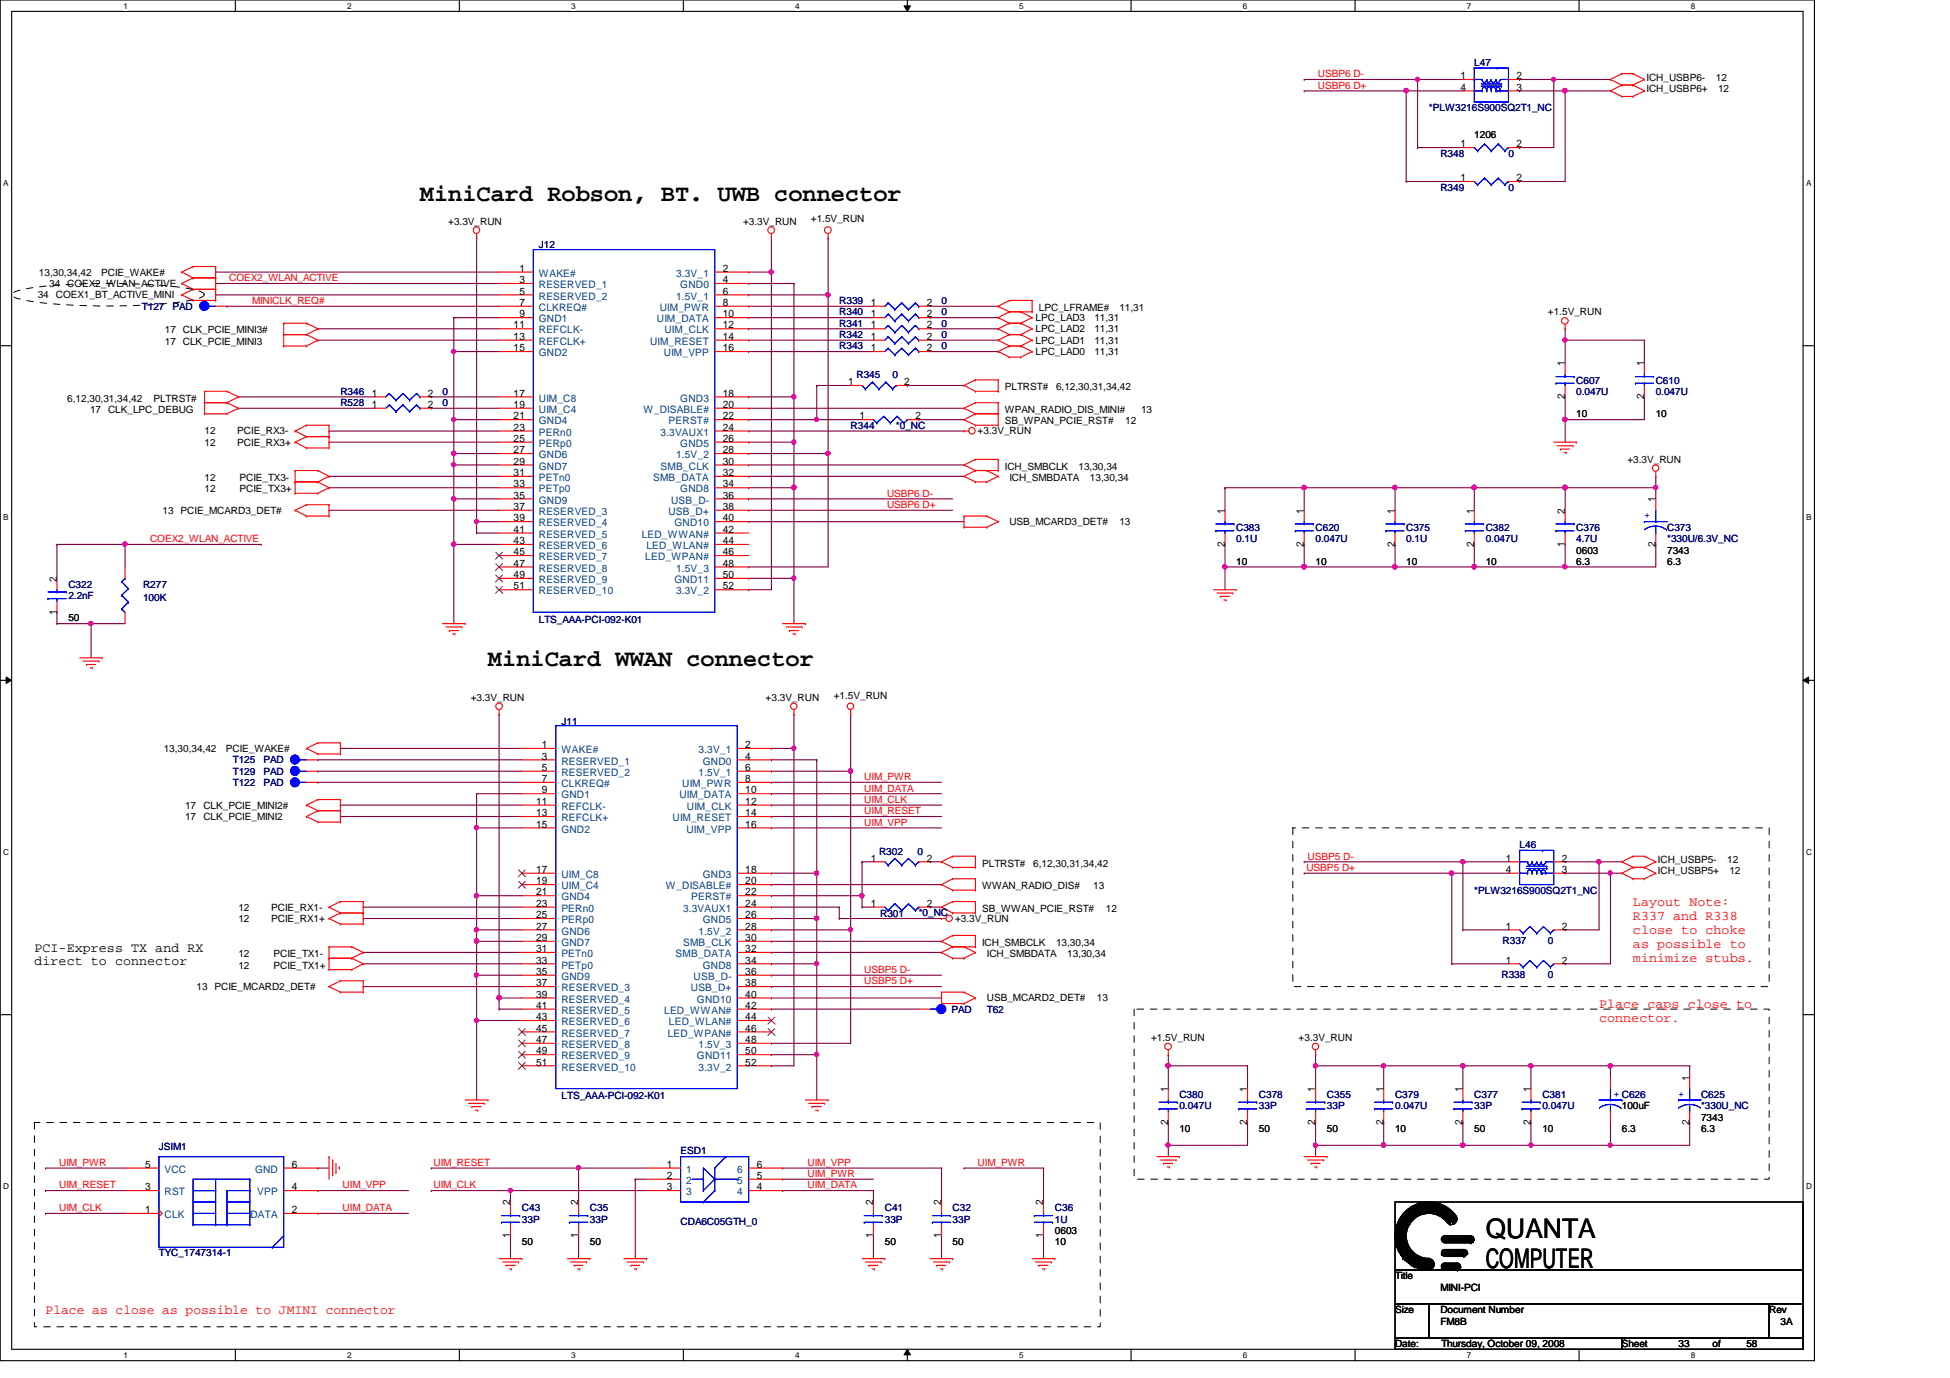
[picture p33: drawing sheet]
<svg xmlns="http://www.w3.org/2000/svg" width="297mm" height="210mm" viewBox="0 0 297 210" stroke-linecap="round" stroke-linejoin="round" font-family="sans-serif">
<defs><g id="words">
<g font-size="4.1">
<text x="226.3" y="188.5">QUANTA</text>
<text x="226.3" y="193.2">COMPUTER</text>
</g>
<g font-size="3.6">
<text x="64" y="30.6">MiniCard Robson, BT. UWB connector</text>
<text x="74.3" y="101.5">MiniCard WWAN connector</text>
</g>
<g font-size="2" fill="#f00">
<text x="248.7" y="138">Layout Note:</text>
<text x="248.7" y="140.1">R337 and R338</text>
<text x="248.7" y="142.2">close to choke</text>
<text x="248.7" y="144.4">as possible to</text>
<text x="248.7" y="146.5">minimize stubs.</text>
<text x="243.6" y="153.6">Place caps close to</text>
<text x="243.6" y="155.7">connector.</text>
<text x="6.9" y="200.2">Place as close as possible to JMINI connector</text>
</g>
<g font-size="2">
<text x="5.2" y="144.9">PCI-Express TX and RX</text>
<text x="5.2" y="147.1">direct to connector</text>
</g>
<g font-size="1.6">
<text x="222.5" y="12.1">1</text>
<text x="222.5" y="13.8">4</text>
<text x="231" y="12.1">2</text>
<text x="231" y="13.8">3</text>
<text x="222.5" y="22.4">1</text>
<text x="231" y="22.4">2</text>
<text x="222.5" y="27.6">1</text>
<text x="231" y="27.6">2</text>
<text x="79.1" y="41.4">1</text>
<text x="110.1" y="41.4">2</text>
<text x="79.1" y="43.1">3</text>
<text x="79.1" y="44.9">5</text>
<text x="79.1" y="46.6">7</text>
<text x="110.1" y="43.1">4</text>
<text x="110.1" y="44.9">6</text>
<text x="110.1" y="46.6">8</text>
<text x="132.7" y="46.6">1</text>
<text x="141.2" y="46.6">2</text>
<text x="78.2" y="50">11</text>
<text x="78.2" y="51.8">13</text>
<text x="78.2" y="53.5">15</text>
<text x="79.1" y="48.3">9</text>
<text x="110.1" y="48.3">10</text>
<text x="110.1" y="50">12</text>
<text x="110.1" y="51.8">14</text>
<text x="110.1" y="53.5">16</text>
<text x="132.7" y="48.3">1</text>
<text x="132.7" y="51.8">1</text>
<text x="132.7" y="53.5">1</text>
<text x="132.7" y="50">1</text>
<text x="141.2" y="48.3">2</text>
<text x="141.2" y="51.8">2</text>
<text x="141.2" y="53.5">2</text>
<text x="141.2" y="50">2</text>
<text x="129.2" y="58.7">1</text>
<text x="137.7" y="58.7">2</text>
<text x="238.4" y="55.8" transform="rotate(-90 238.4 55.8)">1</text>
<text x="250.4" y="55.8" transform="rotate(-90 250.4 55.8)">1</text>
<text x="56.6" y="60.4">1</text>
<text x="56.6" y="62.1">1</text>
<text x="65.2" y="60.4">2</text>
<text x="65.2" y="62.1">2</text>
<text x="78.2" y="60.4">17</text>
<text x="78.2" y="62.1">19</text>
<text x="78.2" y="63.9">21</text>
<text x="78.2" y="65.6">23</text>
<text x="110.1" y="60.4">18</text>
<text x="110.1" y="62.1">20</text>
<text x="110.1" y="63.9">22</text>
<text x="110.1" y="65.6">24</text>
<text x="130.9" y="63.9">1</text>
<text x="139.4" y="63.9">2</text>
<text x="238.4" y="60.8" transform="rotate(-90 238.4 60.8)">2</text>
<text x="250.4" y="60.8" transform="rotate(-90 250.4 60.8)">2</text>
<text x="78.2" y="67.3">25</text>
<text x="78.2" y="69">27</text>
<text x="78.2" y="70.8">29</text>
<text x="110.1" y="67.3">26</text>
<text x="110.1" y="69">28</text>
<text x="110.1" y="70.8">30</text>
<text x="78.2" y="72.5">31</text>
<text x="78.2" y="74.3">33</text>
<text x="78.2" y="75.9">35</text>
<text x="78.2" y="77.7">37</text>
<text x="110.1" y="72.5">32</text>
<text x="110.1" y="74.3">34</text>
<text x="110.1" y="75.9">36</text>
<text x="110.1" y="77.7">38</text>
<text x="252.2" y="76.5" transform="rotate(-90 252.2 76.5)">1</text>
<text x="78.2" y="79.4">39</text>
<text x="78.2" y="81.2">41</text>
<text x="78.2" y="82.9">43</text>
<text x="110.1" y="79.4">40</text>
<text x="110.1" y="81.2">42</text>
<text x="110.1" y="82.9">44</text>
<text x="186.6" y="83.3" transform="rotate(-90 186.6 83.3)">2</text>
<text x="186.6" y="78.2" transform="rotate(-90 186.6 78.2)">1</text>
<text x="198.6" y="83.3" transform="rotate(-90 198.6 83.3)">2</text>
<text x="198.6" y="78.2" transform="rotate(-90 198.6 78.2)">1</text>
<text x="212.5" y="83.3" transform="rotate(-90 212.5 83.3)">2</text>
<text x="212.5" y="78.2" transform="rotate(-90 212.5 78.2)">1</text>
<text x="224.5" y="83.3" transform="rotate(-90 224.5 83.3)">2</text>
<text x="224.5" y="78.2" transform="rotate(-90 224.5 78.2)">1</text>
<text x="238.4" y="83.3" transform="rotate(-90 238.4 83.3)">1</text>
<text x="238.4" y="78.2" transform="rotate(-90 238.4 78.2)">2</text>
<text x="252.2" y="83.3" transform="rotate(-90 252.2 83.3)">2</text>
<text x="8.6" y="88.6" transform="rotate(-90 8.6 88.6)">2</text>
<text x="78.2" y="84.6">45</text>
<text x="78.2" y="86.3">47</text>
<text x="78.2" y="88.1">49</text>
<text x="78.2" y="89.8">51</text>
<text x="110.1" y="84.6">46</text>
<text x="110.1" y="86.3">48</text>
<text x="110.1" y="88.1">50</text>
<text x="110.1" y="89.8">52</text>
<text x="8.6" y="93.6" transform="rotate(-90 8.6 93.6)">1</text>
<text x="82.5" y="114">1</text>
<text x="113.5" y="114">2</text>
<text x="82.5" y="115.7">3</text>
<text x="82.5" y="117.4">5</text>
<text x="82.5" y="119.1">7</text>
<text x="113.5" y="115.7">4</text>
<text x="113.5" y="117.4">6</text>
<text x="113.5" y="119.1">8</text>
<text x="81.7" y="122.6">11</text>
<text x="81.7" y="124.3">13</text>
<text x="82.5" y="120.9">9</text>
<text x="113.5" y="120.9">10</text>
<text x="113.5" y="122.6">12</text>
<text x="113.5" y="124.3">14</text>
<text x="81.7" y="126.1">15</text>
<text x="113.5" y="126.1">16</text>
<text x="132.7" y="131.2">1</text>
<text x="141.2" y="131.2">2</text>
<text x="229.4" y="131.2">1</text>
<text x="237.9" y="131.2">2</text>
<text x="81.7" y="133">17</text>
<text x="81.7" y="134.7">19</text>
<text x="81.7" y="136.4">21</text>
<text x="113.5" y="133">18</text>
<text x="113.5" y="134.7">20</text>
<text x="113.5" y="136.4">22</text>
<text x="229.4" y="133">4</text>
<text x="237.9" y="133">3</text>
<text x="81.7" y="138.1">23</text>
<text x="81.7" y="139.9">25</text>
<text x="81.7" y="141.6">27</text>
<text x="81.7" y="143.3">29</text>
<text x="113.5" y="138.1">24</text>
<text x="113.5" y="139.9">26</text>
<text x="113.5" y="141.6">28</text>
<text x="113.5" y="143.3">30</text>
<text x="132.7" y="138.1">1</text>
<text x="141.2" y="138.1">2</text>
<text x="229.4" y="141.6">1</text>
<text x="237.9" y="141.6">2</text>
<text x="81.7" y="145">31</text>
<text x="81.7" y="146.8">33</text>
<text x="81.7" y="148.5">35</text>
<text x="113.5" y="145">32</text>
<text x="113.5" y="146.8">34</text>
<text x="113.5" y="148.5">36</text>
<text x="229.4" y="146.8">1</text>
<text x="237.9" y="146.8">2</text>
<text x="81.7" y="150.2">37</text>
<text x="81.7" y="152">39</text>
<text x="81.7" y="153.7">41</text>
<text x="81.7" y="155.4">43</text>
<text x="113.5" y="150.2">38</text>
<text x="113.5" y="152">40</text>
<text x="113.5" y="153.7">42</text>
<text x="113.5" y="155.4">44</text>
<text x="81.7" y="157.1">45</text>
<text x="81.7" y="158.9">47</text>
<text x="81.7" y="160.6">49</text>
<text x="113.5" y="157.1">46</text>
<text x="113.5" y="158.9">48</text>
<text x="113.5" y="160.6">50</text>
<text x="81.7" y="162.3">51</text>
<text x="113.5" y="162.3">52</text>
<text x="177.9" y="166.3" transform="rotate(-90 177.9 166.3)">1</text>
<text x="190" y="166.3" transform="rotate(-90 190 166.3)">1</text>
<text x="200.4" y="166.3" transform="rotate(-90 200.4 166.3)">1</text>
<text x="210.7" y="166.3" transform="rotate(-90 210.7 166.3)">1</text>
<text x="222.8" y="166.3" transform="rotate(-90 222.8 166.3)">1</text>
<text x="233.2" y="166.3" transform="rotate(-90 233.2 166.3)">1</text>
<text x="257.3" y="164.6" transform="rotate(-90 257.3 164.6)">1</text>
<text x="177.9" y="171.4" transform="rotate(-90 177.9 171.4)">2</text>
<text x="190" y="171.4" transform="rotate(-90 190 171.4)">2</text>
<text x="200.4" y="171.4" transform="rotate(-90 200.4 171.4)">2</text>
<text x="210.7" y="171.4" transform="rotate(-90 210.7 171.4)">2</text>
<text x="222.8" y="171.4" transform="rotate(-90 222.8 171.4)">2</text>
<text x="233.2" y="171.4" transform="rotate(-90 233.2 171.4)">2</text>
<text x="257.3" y="171.4" transform="rotate(-90 257.3 171.4)">2</text>
<text x="22.1" y="177.9">5</text>
<text x="44.4" y="177.9">6</text>
<text x="101.6" y="177.9">1</text>
<text x="101.6" y="179.6">2</text>
<text x="115.3" y="179.6">5</text>
<text x="115.3" y="177.9">6</text>
<text x="22.1" y="184.8">1</text>
<text x="22.1" y="181.3">3</text>
<text x="44.4" y="184.8">2</text>
<text x="44.4" y="181.3">4</text>
<text x="77.7" y="183.6" transform="rotate(-90 77.7 183.6)">2</text>
<text x="88.1" y="183.6" transform="rotate(-90 88.1 183.6)">2</text>
<text x="101.6" y="181.3">3</text>
<text x="115.3" y="181.3">4</text>
<text x="133" y="183.6" transform="rotate(-90 133 183.6)">2</text>
<text x="143.4" y="183.6" transform="rotate(-90 143.4 183.6)">2</text>
<text x="158.9" y="183.6" transform="rotate(-90 158.9 183.6)">2</text>
<text x="77.7" y="188.6" transform="rotate(-90 77.7 188.6)">1</text>
<text x="88.1" y="188.6" transform="rotate(-90 88.1 188.6)">1</text>
<text x="133" y="188.6" transform="rotate(-90 133 188.6)">1</text>
<text x="143.4" y="188.6" transform="rotate(-90 143.4 188.6)">1</text>
<text x="158.9" y="188.6" transform="rotate(-90 158.9 188.6)">1</text>
</g>
<g font-size="1.6" fill="#004080">
<text x="82.1" y="42.2">WAKE#</text>
<text x="82.1" y="43.9">RESERVED_1</text>
<text x="82.1" y="45.6">RESERVED_2</text>
<text x="82.1" y="47.4">CLKREQ#</text>
<text x="100.5" y="47.4">UIM_PWR</text>
<text x="103" y="42.2">3.3V_1</text>
<text x="103" y="45.6">1.5V_1</text>
<text x="103.6" y="43.9">GND0</text>
<text x="82.1" y="49.1">GND1</text>
<text x="82.1" y="50.8">REFCLK-</text>
<text x="82.1" y="52.5">REFCLK+</text>
<text x="99" y="52.5">UIM_RESET</text>
<text x="100.1" y="49.1">UIM_DATA</text>
<text x="101.2" y="50.8">UIM_CLK</text>
<text x="82.1" y="54.3">GND2</text>
<text x="101.1" y="54.3">UIM_VPP</text>
<text x="82.1" y="61.2">UIM_C8</text>
<text x="82.1" y="62.9">UIM_C4</text>
<text x="82.1" y="64.6">GND4</text>
<text x="98" y="62.9">W_DISABLE#</text>
<text x="101.9" y="64.6">PERST#</text>
<text x="103.6" y="61.2">GND3</text>
<text x="82.1" y="66.4">PERn0</text>
<text x="82.1" y="68.1">PERp0</text>
<text x="82.1" y="69.8">GND6</text>
<text x="82.1" y="71.5">GND7</text>
<text x="100.6" y="66.4">3.3VAUX1</text>
<text x="100.6" y="71.5">SMB_CLK</text>
<text x="103" y="69.8">1.5V_2</text>
<text x="103.6" y="68.1">GND5</text>
<text x="82.1" y="73.3">PETn0</text>
<text x="82.1" y="75">PETp0</text>
<text x="82.1" y="76.7">GND9</text>
<text x="99.5" y="73.3">SMB_DATA</text>
<text x="102.2" y="76.7">USB_D-</text>
<text x="103.6" y="75">GND8</text>
<text x="82.1" y="78.4">RESERVED_3</text>
<text x="82.1" y="80.2">RESERVED_4</text>
<text x="82.1" y="81.9">RESERVED_5</text>
<text x="82.1" y="83.7">RESERVED_6</text>
<text x="97.7" y="81.9">LED_WWAN#</text>
<text x="98.5" y="83.7">LED_WLAN#</text>
<text x="101.8" y="78.4">USB_D+</text>
<text x="102.7" y="80.2">GND10</text>
<text x="82.1" y="85.3">RESERVED_7</text>
<text x="82.1" y="87.1">RESERVED_8</text>
<text x="82.1" y="88.8">RESERVED_9</text>
<text x="98.3" y="85.3">LED_WPAN#</text>
<text x="102.7" y="88.8">GND11</text>
<text x="103" y="87.1">1.5V_3</text>
<text x="82.1" y="90.6">RESERVED_10</text>
<text x="103" y="90.6">3.3V_2</text>
<text x="85.5" y="114.7">WAKE#</text>
<text x="85.5" y="116.5">RESERVED_1</text>
<text x="85.5" y="118.2">RESERVED_2</text>
<text x="85.5" y="119.9">CLKREQ#</text>
<text x="103.9" y="119.9">UIM_PWR</text>
<text x="106.4" y="114.7">3.3V_1</text>
<text x="106.4" y="118.2">1.5V_1</text>
<text x="107.1" y="116.5">GND0</text>
<text x="85.5" y="121.6">GND1</text>
<text x="85.5" y="123.4">REFCLK-</text>
<text x="85.5" y="125.1">REFCLK+</text>
<text x="102.4" y="125.1">UIM_RESET</text>
<text x="103.5" y="121.6">UIM_DATA</text>
<text x="104.6" y="123.4">UIM_CLK</text>
<text x="85.5" y="126.8">GND2</text>
<text x="104.6" y="126.8">UIM_VPP</text>
<text x="85.5" y="133.7">UIM_C8</text>
<text x="85.5" y="135.5">UIM_C4</text>
<text x="85.5" y="137.2">GND4</text>
<text x="101.4" y="135.5">W_DISABLE#</text>
<text x="105.3" y="137.2">PERST#</text>
<text x="107.1" y="133.7">GND3</text>
<text x="85.5" y="138.9">PERn0</text>
<text x="85.5" y="140.6">PERp0</text>
<text x="85.5" y="142.4">GND6</text>
<text x="104.1" y="138.9">3.3VAUX1</text>
<text x="106.4" y="142.4">1.5V_2</text>
<text x="107.1" y="140.6">GND5</text>
<text x="85.5" y="144.1">GND7</text>
<text x="85.5" y="145.8">PETn0</text>
<text x="85.5" y="147.5">PETp0</text>
<text x="85.5" y="149.3">GND9</text>
<text x="102.9" y="145.8">SMB_DATA</text>
<text x="104.1" y="144.1">SMB_CLK</text>
<text x="105.7" y="149.3">USB_D-</text>
<text x="107.1" y="147.5">GND8</text>
<text x="85.5" y="151">RESERVED_3</text>
<text x="85.5" y="152.7">RESERVED_4</text>
<text x="85.5" y="154.4">RESERVED_5</text>
<text x="101.2" y="154.4">LED_WWAN#</text>
<text x="105.2" y="151">USB_D+</text>
<text x="106.2" y="152.7">GND10</text>
<text x="85.5" y="156.2">RESERVED_6</text>
<text x="85.5" y="157.9">RESERVED_7</text>
<text x="85.5" y="159.6">RESERVED_8</text>
<text x="85.5" y="161.4">RESERVED_9</text>
<text x="101.7" y="157.9">LED_WPAN#</text>
<text x="101.9" y="156.2">LED_WLAN#</text>
<text x="106.2" y="161.4">GND11</text>
<text x="106.4" y="159.6">1.5V_3</text>
<text x="85.5" y="163.1">RESERVED_10</text>
<text x="106.4" y="163.1">3.3V_2</text>
<text x="25.1" y="178.6">VCC</text>
<text x="38.9" y="178.6">GND</text>
<text x="104.5" y="178.6">1</text>
<text x="112.3" y="178.6">6</text>
<text x="25.1" y="185.5">CLK</text>
<text x="25.1" y="182.1">RST</text>
<text x="38.1" y="185.5">DATA</text>
<text x="39.2" y="182.1">VPP</text>
<text x="104.5" y="180.3">2</text>
<text x="104.5" y="182.1">3</text>
<text x="112.3" y="182.1">4</text>
<text x="112.3" y="180.3">5</text>
</g>
<g font-size="1.5" fill="#f00">
<text x="200.7" y="11.8">USBP6 D-</text>
<text x="200.7" y="13.5">USBP6 D+</text>
<text x="34.9" y="42.8">COEX2_WLAN_ACTIVE</text>
<text x="38.4" y="46.3">MINICLK_REQ#</text>
<text x="135.1" y="75.6">USBP6 D-</text>
<text x="135.1" y="77.4">USBP6 D+</text>
<text x="22.9" y="82.6">COEX2_WLAN_ACTIVE</text>
<text x="131.7" y="118.8">UIM_PWR</text>
<text x="131.7" y="120.6">UIM_DATA</text>
<text x="131.7" y="124">UIM_RESET</text>
<text x="131.7" y="122.3">UIM_CLK</text>
<text x="131.7" y="125.8">UIM_VPP</text>
<text x="199.2" y="130.9">USBP5 D-</text>
<text x="199" y="132.7">USBP5 D+</text>
<text x="131.7" y="148.2">USBP5 D-</text>
<text x="131.7" y="149.9">USBP5 D+</text>
<text x="9" y="177.6">UIM_PWR</text>
<text x="66" y="177.6">UIM_RESET</text>
<text x="123" y="177.6">UIM_VPP</text>
<text x="123" y="179.3">UIM_PWR</text>
<text x="148.9" y="177.6">UIM_PWR</text>
<text x="9" y="181">UIM_RESET</text>
<text x="9" y="184.5">UIM_CLK</text>
<text x="52.2" y="181">UIM_VPP</text>
<text x="52.2" y="184.5">UIM_DATA</text>
<text x="66" y="181">UIM_CLK</text>
<text x="123" y="181">UIM_DATA</text>
</g>
<g font-size="1.5" fill="#000080">
<text x="224.6" y="10">L47</text>
<text x="217.7" y="16.9">*PLW3216S900SQ2T1_NC</text>
<text x="219.4" y="23.9">R348</text>
<text x="229.8" y="23.9">0</text>
<text x="219.4" y="29">R349</text>
<text x="229.8" y="29">0</text>
<text x="82.1" y="37.8">J12</text>
<text x="21.6" y="47.2">T127</text>
<text x="26.3" y="47.2">PAD</text>
<text x="127.8" y="46.3">R339</text>
<text x="143.4" y="46.3">0</text>
<text x="127.8" y="48">R340</text>
<text x="127.8" y="51.5">R342</text>
<text x="127.8" y="53.2">R343</text>
<text x="127.8" y="49.8">R341</text>
<text x="143.4" y="48">0</text>
<text x="143.4" y="51.5">0</text>
<text x="143.4" y="53.2">0</text>
<text x="143.4" y="49.8">0</text>
<text x="130.5" y="57.5">R345</text>
<text x="136" y="57.5">0</text>
<text x="240.1" y="58.4">C607</text>
<text x="252.2" y="58.4">C610</text>
<text x="51.9" y="60.1">R346</text>
<text x="51.9" y="61.8">R528</text>
<text x="67.4" y="60.1">0</text>
<text x="67.4" y="61.8">0</text>
<text x="129.6" y="65.3">R344</text>
<text x="136.5" y="65.3">*0_NC</text>
<text x="240.1" y="60.1">0.047U</text>
<text x="252.2" y="60.1">0.047U</text>
<text x="188.3" y="80.9">C383</text>
<text x="188.3" y="82.6">0.1U</text>
<text x="200.4" y="80.9">C620</text>
<text x="200.4" y="82.6">0.047U</text>
<text x="214.2" y="80.9">C375</text>
<text x="214.2" y="82.6">0.1U</text>
<text x="226.3" y="80.9">C382</text>
<text x="226.3" y="82.6">0.047U</text>
<text x="240.1" y="80.9">C376</text>
<text x="240.1" y="82.6">4.7U</text>
<text x="254" y="80.9">C373</text>
<text x="254" y="82.6">*330U/6.3V_NC</text>
<text x="10.4" y="89.5">C322</text>
<text x="21.8" y="89.5">R277</text>
<text x="10.4" y="91.2">2.2nF</text>
<text x="21.8" y="91.6">100K</text>
<text x="82.1" y="94.8">LTS_AAA-PCI-092-K01</text>
<text x="85.6" y="110.4">J11</text>
<text x="35.5" y="118">T129</text>
<text x="35.5" y="119.7">T122</text>
<text x="35.5" y="116.2">T125</text>
<text x="40.1" y="118">PAD</text>
<text x="40.1" y="119.7">PAD</text>
<text x="40.1" y="116.2">PAD</text>
<text x="133.9" y="130.3">R302</text>
<text x="139.8" y="130.3">0</text>
<text x="231.5" y="129.2">L46</text>
<text x="224.6" y="136.1">*PLW3216S900SQ2T1_NC</text>
<text x="134.1" y="139.7">R301</text>
<text x="140" y="139.6">*0_NC</text>
<text x="228.9" y="143.7">R337</text>
<text x="235.8" y="143.7">0</text>
<text x="228.7" y="148.9">R338</text>
<text x="235.8" y="148.9">0</text>
<text x="144.9" y="154.3">PAD</text>
<text x="150.3" y="154.3">T62</text>
<text x="85.6" y="167.4">LTS_AAA-PCI-092-K01</text>
<text x="179.7" y="167.2">C380</text>
<text x="191.8" y="167.2">C378</text>
<text x="202.1" y="167.2">C355</text>
<text x="212.5" y="167.2">C379</text>
<text x="224.6" y="167.2">C377</text>
<text x="234.9" y="167.2">C381</text>
<text x="259.1" y="167.2">C625</text>
<text x="179.7" y="169">0.047U</text>
<text x="191.8" y="169">33P</text>
<text x="202.1" y="169">33P</text>
<text x="212.5" y="169">0.047U</text>
<text x="224.6" y="169">33P</text>
<text x="234.9" y="169">0.047U</text>
<text x="259.1" y="169">*330U_NC</text>
<text x="24.2" y="175.2">JSIM1</text>
<text x="103.7" y="175.9">ESD1</text>
<text x="79.5" y="184.5">C43</text>
<text x="89.9" y="184.5">C35</text>
<text x="134.8" y="184.5">C41</text>
<text x="145.1" y="184.5">C32</text>
<text x="160.7" y="184.5">C36</text>
<text x="24.2" y="191.4">TYC_1747314-1</text>
<text x="79.5" y="186.2">33P</text>
<text x="89.9" y="186.2">33P</text>
<text x="103.7" y="186.6">CDA6C05GTH_0</text>
<text x="134.8" y="186.2">33P</text>
<text x="145.1" y="186.2">33P</text>
<text x="160.7" y="186.2">1U</text>
</g>
<g font-size="1.5">
<text x="250.8" y="12.3">ICH_USBP6-</text>
<text x="250.8" y="14">ICH_USBP6+</text>
<text x="261.4" y="12.3">12</text>
<text x="261.7" y="14">12</text>
<text x="224.6" y="21.1">1206</text>
<text x="68.3" y="34.2">+3.3V_RUN</text>
<text x="113.2" y="34.2">+3.3V_RUN</text>
<text x="123.5" y="33.9">+1.5V_RUN</text>
<text x="5.9" y="42">13,30,34,42</text>
<text x="15.4" y="42">PCIE_WAKE#</text>
<text x="5.8" y="45.5">34 COEX1_BT_ACTIVE_MINI</text>
<text x="7.5" y="43.7">34 COEX2_WLAN_ACTIVE</text>
<text x="158.2" y="47.3">LPC_LFRAME#</text>
<text x="170.5" y="47.3">11,31</text>
<text x="25.1" y="52.5">17 CLK_PCIE_MINI3</text>
<text x="25.1" y="50.8">17 CLK_PCIE_MINI3#</text>
<text x="157.7" y="48.9">LPC_LAD3</text>
<text x="157.7" y="50.6">LPC_LAD2</text>
<text x="157.7" y="52.4">LPC_LAD1</text>
<text x="166.7" y="48.9">11,31</text>
<text x="166.7" y="50.6">11,31</text>
<text x="166.7" y="52.4">11,31</text>
<text x="235.8" y="48">+1.5V_RUN</text>
<text x="153.1" y="59.4">PLTRST#</text>
<text x="157.7" y="54.1">LPC_LAD0</text>
<text x="160.9" y="59.4">6,12,30,31,34,42</text>
<text x="166.7" y="54.1">11,31</text>
<text x="10.2" y="61.2">6,12,30,31,34,42</text>
<text x="13.7" y="62.9">17 CLK_LPC_DEBUG</text>
<text x="23.4" y="61.2">PLTRST#</text>
<text x="153.1" y="62.9">WPAN_RADIO_DIS_MINI#</text>
<text x="153.1" y="64.6">SB_WPAN_PCIE_RST#</text>
<text x="171.4" y="64.6">12</text>
<text x="173.8" y="62.9">13</text>
<text x="240.1" y="63.6">10</text>
<text x="252.2" y="63.6">10</text>
<text x="31.2" y="66.2">12</text>
<text x="31.2" y="67.9">12</text>
<text x="36.1" y="66.2">PCIE_RX3-</text>
<text x="36.1" y="67.9">PCIE_RX3+</text>
<text x="148.9" y="66.2">+3.3V_RUN</text>
<text x="153.1" y="71.5">ICH_SMBCLK</text>
<text x="164.3" y="71.5">13,30,34</text>
<text x="247.9" y="70.5">+3.3V_RUN</text>
<text x="31.2" y="75">12</text>
<text x="31.2" y="73.2">12</text>
<text x="36.5" y="75">PCIE_TX3+</text>
<text x="36.5" y="73.2">PCIE_TX3-</text>
<text x="153.8" y="73.2">ICH_SMBDATA</text>
<text x="166" y="73.2">13,30,34</text>
<text x="24.8" y="78.3">13 PCIE_MCARD3_DET#</text>
<text x="153.8" y="80">USB_MCARD3_DET#</text>
<text x="170.5" y="80">13</text>
<text x="188.3" y="86">10</text>
<text x="200.4" y="86">10</text>
<text x="214.2" y="86">10</text>
<text x="226.3" y="86">10</text>
<text x="240.1" y="86">6.3</text>
<text x="240.1" y="84.3">0603</text>
<text x="254" y="86">6.3</text>
<text x="254" y="84.3">7343</text>
<text x="10.4" y="94.7">50</text>
<text x="71.7" y="106.8">+3.3V_RUN</text>
<text x="116.6" y="106.8">+3.3V_RUN</text>
<text x="127" y="106.4">+1.5V_RUN</text>
<text x="24.9" y="114.6">13,30,34,42</text>
<text x="34.4" y="114.6">PCIE_WAKE#</text>
<text x="28.2" y="123.2">17</text>
<text x="28.2" y="124.9">17</text>
<text x="31" y="123.2">CLK_PCIE_MINI2#</text>
<text x="31" y="124.9">CLK_PCIE_MINI2</text>
<text x="149.6" y="132">PLTRST#</text>
<text x="157.4" y="132">6,12,30,31,34,42</text>
<text x="252.6" y="131.4">ICH_USBP5-</text>
<text x="263.1" y="131.4">12</text>
<text x="149.6" y="135.4">WWAN_RADIO_DIS#</text>
<text x="166.5" y="135.4">13</text>
<text x="252.6" y="133.2">ICH_USBP5+</text>
<text x="263.4" y="133.2">12</text>
<text x="36.3" y="140.5">12</text>
<text x="36.3" y="138.7">12</text>
<text x="41.3" y="140.5">PCIE_RX1+</text>
<text x="41.3" y="138.7">PCIE_RX1-</text>
<text x="145.5" y="140.5">+3.3V_RUN</text>
<text x="149.6" y="138.9">SB_WWAN_PCIE_RST#</text>
<text x="168.4" y="138.9">12</text>
<text x="36.3" y="147.5">12</text>
<text x="36.3" y="145.8">12</text>
<text x="41.7" y="147.5">PCIE_TX1+</text>
<text x="41.7" y="145.8">PCIE_TX1-</text>
<text x="149.6" y="144.1">ICH_SMBCLK</text>
<text x="150.3" y="145.8">ICH_SMBDATA</text>
<text x="160.9" y="144.1">13,30,34</text>
<text x="162.6" y="145.8">13,30,34</text>
<text x="29.9" y="150.8">13 PCIE_MCARD2_DET#</text>
<text x="150.3" y="152.5">USB_MCARD2_DET#</text>
<text x="167.1" y="152.5">13</text>
<text x="175.3" y="158.6">+1.5V_RUN</text>
<text x="197.8" y="158.6">+3.3V_RUN</text>
<text x="179.7" y="172.4">10</text>
<text x="191.8" y="172.4">50</text>
<text x="202.1" y="172.4">50</text>
<text x="212.5" y="172.4">10</text>
<text x="224.6" y="172.4">50</text>
<text x="234.9" y="172.4">10</text>
<text x="247.1" y="169">100uF</text>
<text x="247.1" y="172.4">6.3</text>
<text x="259.1" y="172.4">6.3</text>
<text x="259.1" y="170.7">7343</text>
<text x="79.5" y="189.7">50</text>
<text x="89.9" y="189.7">50</text>
<text x="134.8" y="189.7">50</text>
<text x="145.1" y="189.7">50</text>
<text x="160.7" y="189.7">10</text>
<text x="160.7" y="188">0603</text>
<text x="212.5" y="194.9">Title</text>
<text x="219.4" y="196.6">MINI-PCI</text>
<text x="212.5" y="200">Size</text>
<text x="219.4" y="200">Document Number</text>
<text x="219.4" y="201.8">FM8B</text>
<text x="269.5" y="200">Rev</text>
<text x="271.2" y="201.8">3A</text>
<text x="212.5" y="205.2">Date:</text>
<text x="219.6" y="205.2">Thursday, October 09, 2008</text>
<text x="247.1" y="205.2">Sheet</text>
<text x="255.7" y="205.2">33</text>
<text x="260.9" y="205.2">of</text>
<text x="266" y="205.2">58</text>
</g>
<g font-size="1.5" fill="#00f">
<text x="250.5" y="79">+</text>
<text x="245.8" y="167">+ C626</text>
<text x="255.7" y="167">+</text>
</g>
<g font-size="1.3">
<text x="18.8" y="1.4">1</text>
<text x="52.9" y="1.4">2</text>
<text x="87" y="1.4">3</text>
<text x="121.1" y="1.4">4</text>
<text x="155.2" y="1.4">5</text>
<text x="189.3" y="1.4">6</text>
<text x="223.4" y="1.4">7</text>
<text x="257.6" y="1.4">8</text>
<text x=".5" y="28.3">A</text>
<text x="275.1" y="28.3">A</text>
<text x=".5" y="79.2">B</text>
<text x="275.1" y="79.2">B</text>
<text x=".5" y="130.2">C</text>
<text x="275.1" y="130.2">C</text>
<text x=".5" y="181.1">D</text>
<text x="275.1" y="181.1">D</text>
<text x="18.8" y="206.9">1</text>
<text x="52.9" y="206.9">2</text>
<text x="87" y="206.9">3</text>
<text x="121.1" y="206.9">4</text>
<text x="155.2" y="206.9">5</text>
<text x="189.3" y="206.9">6</text>
<text x="223.4" y="206.9">7</text>
<text x="257.6" y="206.9">8</text>
</g>
</g></defs>
<path d="M0 0h276.4v207.3h-276.4zM1.8 1.7h272.9v203.8h-272.9z" fill="none" stroke="#000" stroke-width=".17"/>
<g fill="#fff">
<path d="M18.8 .2h.7v1.4h-.7z"/>
<path d="M18.8 205.7h.7v1.4h-.7z"/>
</g>
<path d="M35.9 0v1.7M35.9 205.5v1.8" fill="none" stroke="#000" stroke-width=".17"/>
<g fill="#fff">
<path d="M52.9 .2h.6v1.4h-.6z"/>
<path d="M52.9 205.7h.6v1.4h-.6z"/>
</g>
<path d="M70 0v1.7M70 205.5v1.8" fill="none" stroke="#000" stroke-width=".17"/>
<g fill="#fff">
<path d="M87 .2h.7v1.4h-.7z"/>
<path d="M87 205.7h.7v1.4h-.7z"/>
</g>
<path d="M104.1 0v1.7M104.1 205.5v1.8" fill="none" stroke="#000" stroke-width=".17"/>
<g fill="#fff">
<path d="M121.1 .2h.7v1.4h-.7z"/>
<path d="M121.1 205.7h.7v1.4h-.7z"/>
</g>
<path d="M138.2 0v1.7M138.2 205.5v1.8" fill="none" stroke="#000" stroke-width=".17"/>
<path d="M137.7 .9h1l-.5 .8zM138.2 205.5l.5 .9h-1z" fill="#000"/>
<path d="M137.7 .9h1l-.5 .8zM138.2 205.5l.5 .9h-1z" fill="none" stroke="#000" stroke-width=".15"/>
<g fill="#fff">
<path d="M155.2 .2h.7v1.4h-.7z"/>
<path d="M155.2 205.7h.7v1.4h-.7z"/>
</g>
<path d="M172.3 0v1.7M172.3 205.5v1.8" fill="none" stroke="#000" stroke-width=".17"/>
<g fill="#fff">
<path d="M189.3 .2h.7v1.4h-.7z"/>
<path d="M189.3 205.7h.7v1.4h-.7z"/>
</g>
<path d="M206.4 0v1.7M206.4 205.5v1.8" fill="none" stroke="#000" stroke-width=".17"/>
<g fill="#fff">
<path d="M223.4 .2h.7v1.4h-.7z"/>
<path d="M223.4 205.7h.7v1.4h-.7z"/>
</g>
<path d="M240.5 0v1.7M240.5 205.5v1.8" fill="none" stroke="#000" stroke-width=".17"/>
<g fill="#fff">
<path d="M257.6 .2h.6v1.4h-.6z"/>
<path d="M257.6 205.7h.6v1.4h-.6z"/>
<path d="M.5 27.2h.8v1.4h-.8z"/>
<path d="M275.1 27.2h.8v1.4h-.8z"/>
<path d="M.5 78.1h.8v1.4h-.8z"/>
<path d="M275.1 78.1h.8v1.4h-.8z"/>
</g>
<path d="M0 52.7h1.8M274.7 52.7h1.7" fill="none" stroke="#000" stroke-width=".17"/>
<g fill="#fff">
<path d="M.5 129.1h.9v1.4h-.9z"/>
<path d="M275.1 129.1h.9v1.4h-.9z"/>
</g>
<path d="M0 103.6h1.8M274.7 103.6h1.7" fill="none" stroke="#000" stroke-width=".17"/>
<path d="M.9 103.1l.9 .5-.9 .5zM274.7 103.6l.8-.5v1z" fill="#000"/>
<path d="M.9 103.1l.9 .5-.9 .5zM274.7 103.6l.8-.5v1z" fill="none" stroke="#000" stroke-width=".15"/>
<g fill="#fff">
<path d="M.5 180h.9v1.4h-.9z"/>
<path d="M275.1 180h.9v1.4h-.9z"/>
</g>
<path d="M0 154.6h1.8M274.7 154.6h1.7" fill="none" stroke="#000" stroke-width=".17"/>
<path d="M117.5 115.7h.1M117.5 115.7h6.9M124.4 115.7h.1M124.4 115.7v24.2M117.5 138.2h.1M117.5 138.2h10.3M124.4 133h.1M117.5 162.3h.1M117.5 162.3h3.4M124.4 160.7h.1M124.4 160.7v6.9" fill="none" stroke="#800040" stroke-width=".17"/>
<circle cx="124.4" cy="139.9" r=".32" fill="#f0f"/>
<circle cx="124.4" cy="139.9" r=".32" fill="none" stroke="#f0f" stroke-width=".17"/>
<circle cx="124.4" cy="133" r=".32" fill="#f0f"/>
<circle cx="124.4" cy="133" r=".32" fill="none" stroke="#f0f" stroke-width=".17"/>
<path d="M124.4 139.9h.1M124.4 139.9v6.9" fill="none" stroke="#800040" stroke-width=".17"/>
<circle cx="124.4" cy="139.9" r=".32" fill="#f0f"/>
<circle cx="124.4" cy="139.9" r=".32" fill="none" stroke="#f0f" stroke-width=".17"/>
<path d="M72.6 148.5h.1M72.6 148.5h6.9" fill="none" stroke="#800040" stroke-width=".17"/>
<circle cx="72.6" cy="148.5" r=".32" fill="#f0f"/>
<circle cx="72.6" cy="148.5" r=".32" fill="none" stroke="#f0f" stroke-width=".17"/>
<path d="M72.6 143.4h.1M72.6 143.4h6.9" fill="none" stroke="#800040" stroke-width=".17"/>
<circle cx="72.6" cy="143.3" r=".33" fill="#f0f"/>
<circle cx="72.6" cy="143.3" r=".33" fill="none" stroke="#f0f" stroke-width=".17"/>
<path d="M72.6 141.6h.1M72.6 155.4h.1M72.6 141.6h6.9M72.6 155.4v12.2" fill="none" stroke="#800040" stroke-width=".17"/>
<circle cx="72.6" cy="155.4" r=".32" fill="#f0f"/>
<circle cx="72.6" cy="155.4" r=".32" fill="none" stroke="#f0f" stroke-width=".17"/>
<path d="M72.6 136.4h.1M72.6 136.4h6.9M72.6 136.4v5.2" fill="none" stroke="#800040" stroke-width=".17"/>
<circle cx="72.6" cy="141.6" r=".32" fill="#f0f"/>
<circle cx="72.6" cy="141.6" r=".32" fill="none" stroke="#f0f" stroke-width=".17"/>
<circle cx="72.6" cy="136.4" r=".33" fill="#f0f"/>
<circle cx="72.6" cy="136.4" r=".33" fill="none" stroke="#f0f" stroke-width=".17"/>
<path d="M72.6 126.1h.1M72.6 126.1h6.9" fill="none" stroke="#800040" stroke-width=".17"/>
<circle cx="72.6" cy="126.1" r=".33" fill="#f0f"/>
<circle cx="72.6" cy="126.1" r=".33" fill="none" stroke="#f0f" stroke-width=".17"/>
<path d="M120.9 114h.1M120.9 108.8h.1M120.9 108.8v53.5M72.6 136.4h.1M72.6 120.9h.1M72.6 126.1v10.3M72.6 120.9h6.9" fill="none" stroke="#800040" stroke-width=".17"/>
<circle cx="120.9" cy="114" r=".32" fill="#f0f"/>
<circle cx="120.9" cy="114" r=".32" fill="none" stroke="#f0f" stroke-width=".17"/>
<path d="M117.5 117.5h.1M117.5 117.5h12.1M129.6 117.5h.1M129.6 117.5v24.1" fill="none" stroke="#800040" stroke-width=".17"/>
<circle cx="129.6" cy="141.6" r=".32" fill="#f0f"/>
<circle cx="129.6" cy="141.6" r=".32" fill="none" stroke="#f0f" stroke-width=".17"/>
<circle cx="129.5" cy="117.4" r=".33" fill="#f0f"/>
<circle cx="129.5" cy="117.4" r=".33" fill="none" stroke="#f0f" stroke-width=".17"/>
<g fill="none" stroke="#800040" stroke-width=".17">
<path d="M117.5 119.2h.1M117.5 119.2h25.9M129.6 108.8h.1M129.6 108.8v8.7M55.3 139.9h.1M55.3 139.9h24.2M117.5 120.9h.1M117.5 124.4h.1M117.5 122.6h.1M117.5 126.1h.1M117.5 134.7h.1M117.5 120.9h25.9"/>
<path d="M117.5 124.4h25.9M117.5 122.6h25.9M117.5 126.1h25.9M117.5 134.7h25.9M131.3 138.2h.1M131.3 138.2h1.8M55.3 146.8h.1M55.3 145.1h.1M55.3 145.1h24.2M55.3 146.8h24.2M117.5 158.9h.1M117.5 141.6h.1"/>
<path d="M117.5 143.4h.1M117.5 145.1h.1M117.5 148.5h.1M117.5 150.3h.1M117.5 141.6h12.1M117.5 143.4h25.9M117.5 145.1h25.9M117.5 148.5h25.9M117.5 150.3h25.9M124.4 146.8h.1M124.4 146.8v13.9M129.6 141.6h.1"/>
<path d="M129.6 141.6v17.3h-12.1"/>
</g>
<circle cx="124.4" cy="160.6" r=".33" fill="#f0f"/>
<circle cx="124.4" cy="160.6" r=".33" fill="none" stroke="#f0f" stroke-width=".17"/>
<circle cx="124.4" cy="146.8" r=".32" fill="#f0f"/>
<circle cx="124.4" cy="146.8" r=".32" fill="none" stroke="#f0f" stroke-width=".17"/>
<path d="M72.6 120.9h.1M72.6 120.9v5.2M72.6 143.4h.1M72.6 141.6h.1M72.6 141.6v6.9" fill="none" stroke="#800040" stroke-width=".17"/>
<circle cx="72.6" cy="141.6" r=".32" fill="#f0f"/>
<circle cx="72.6" cy="141.6" r=".32" fill="none" stroke="#f0f" stroke-width=".17"/>
<g fill="none" stroke="#800040" stroke-width=".17">
<path d="M48.4 119.2h.1M48.4 119.2h31.1M51.9 114h.1M51.9 114h27.6M117.5 114h.1M117.5 114h3.4M51.9 124.4h.1M51.9 122.6h.1M51.9 124.4h27.6M51.9 122.6h27.6M55.3 138.2h.1M55.3 138.2h24.2"/>
<path d="M117.5 133h.1M117.5 139.9h.1M117.5 133h6.9M117.5 139.9h6.9M72.6 148.5h.1M72.6 148.5v6.9M76 153.7h.1M76 153.7h3.5M117.5 146.8h.1M117.5 146.8h6.9M117.5 160.7h.1M117.5 160.7h6.9"/>
<path d="M146.9 177.9h.1M146.9 177.9h12.1M200.4 174.5h.1M200.4 174.5v1.7M200.4 174.5h10.4"/>
</g>
<circle cx="210.7" cy="174.4" r=".32" fill="#f0f"/>
<circle cx="210.7" cy="174.4" r=".32" fill="none" stroke="#f0f" stroke-width=".17"/>
<circle cx="200.4" cy="174.4" r=".32" fill="#f0f"/>
<circle cx="200.4" cy="174.4" r=".32" fill="none" stroke="#f0f" stroke-width=".17"/>
<path d="M233.2 174.5h.1M233.2 174.5h12.1" fill="none" stroke="#800040" stroke-width=".17"/>
<circle cx="233.2" cy="174.4" r=".32" fill="#f0f"/>
<circle cx="233.2" cy="174.4" r=".32" fill="none" stroke="#f0f" stroke-width=".17"/>
<path d="M210.8 174.5h.1M210.8 174.5h12" fill="none" stroke="#800040" stroke-width=".17"/>
<circle cx="222.8" cy="174.4" r=".33" fill="#f0f"/>
<circle cx="222.8" cy="174.4" r=".33" fill="none" stroke="#f0f" stroke-width=".17"/>
<circle cx="210.7" cy="174.4" r=".32" fill="#f0f"/>
<circle cx="210.7" cy="174.4" r=".32" fill="none" stroke="#f0f" stroke-width=".17"/>
<path d="M200.4 162.3h.1M200.4 162.3v3.5M210.8 162.3h.1M210.8 162.3h22.4M222.8 162.3h.1M222.8 162.3v3.5" fill="none" stroke="#800040" stroke-width=".17"/>
<circle cx="222.8" cy="162.3" r=".34" fill="#f0f"/>
<circle cx="222.8" cy="162.3" r=".34" fill="none" stroke="#f0f" stroke-width=".17"/>
<circle cx="210.7" cy="162.3" r=".33" fill="#f0f"/>
<circle cx="210.7" cy="162.3" r=".33" fill="none" stroke="#f0f" stroke-width=".17"/>
<path d="M200.4 160.7h.1M200.4 160.7v1.6M210.8 162.3h.1M210.8 162.3v3.5M222.8 171h.1M222.8 171v3.5M233.2 162.3h.1M233.2 162.3v3.5M233.2 162.3h12.1" fill="none" stroke="#800040" stroke-width=".17"/>
<circle cx="233.2" cy="162.3" r=".33" fill="#f0f"/>
<circle cx="233.2" cy="162.3" r=".33" fill="none" stroke="#f0f" stroke-width=".17"/>
<path d="M200.4 162.3h.1M200.4 162.3h10.4" fill="none" stroke="#800040" stroke-width=".17"/>
<circle cx="200.4" cy="162.3" r=".33" fill="#f0f"/>
<circle cx="200.4" cy="162.3" r=".33" fill="none" stroke="#f0f" stroke-width=".17"/>
<path d="M200.4 171h.1M200.4 171v3.5M210.8 171h.1M210.8 171v3.5M245.3 162.3h.1M245.3 162.3h12.1" fill="none" stroke="#800040" stroke-width=".17"/>
<circle cx="245.3" cy="162.3" r=".33" fill="#f0f"/>
<circle cx="245.3" cy="162.3" r=".33" fill="none" stroke="#f0f" stroke-width=".17"/>
<path d="M245.3 174.5h.1M257.4 171h.1M257.4 171v3.5h-12.1" fill="none" stroke="#800040" stroke-width=".17"/>
<circle cx="245.3" cy="174.4" r=".32" fill="#f0f"/>
<circle cx="245.3" cy="174.4" r=".32" fill="none" stroke="#f0f" stroke-width=".17"/>
<path d="M222.8 174.5h.1M233.2 171h.1M233.2 171v3.5h-10.4M245.3 162.3h.1M245.3 171h.1M245.3 162.3v1.8M245.3 171v3.5M257.4 162.3h.1M257.4 162.3v1.8" fill="none" stroke="#800040" stroke-width=".17"/>
<circle cx="222.8" cy="174.4" r=".33" fill="#f0f"/>
<circle cx="222.8" cy="174.4" r=".33" fill="none" stroke="#f0f" stroke-width=".17"/>
<path d="M178 171h.1M178 174.5h.1M178 171v3.5M178 174.5h12" fill="none" stroke="#800040" stroke-width=".17"/>
<circle cx="177.9" cy="174.4" r=".33" fill="#f0f"/>
<circle cx="177.9" cy="174.4" r=".33" fill="none" stroke="#f0f" stroke-width=".17"/>
<path d="M178 160.7h.1M178 162.3h.1M178 160.7v1.6M178 162.3h12M190 171h.1M190 171v3.5" fill="none" stroke="#800040" stroke-width=".17"/>
<circle cx="177.9" cy="162.3" r=".34" fill="#f0f"/>
<circle cx="177.9" cy="162.3" r=".34" fill="none" stroke="#f0f" stroke-width=".17"/>
<path d="M76 152h.1M76 152v1.7M178 162.3h.1M178 174.5h.1M178 162.3v3.5M178 174.5v1.7M190 162.3h.1M190 162.3v3.5" fill="none" stroke="#800040" stroke-width=".17"/>
<circle cx="76" cy="152" r=".34" fill="#f0f"/>
<circle cx="76" cy="152" r=".34" fill="none" stroke="#f0f" stroke-width=".17"/>
<path d="M77.8 181.4h.1M77.8 181.4h20.7" fill="none" stroke="#800040" stroke-width=".17"/>
<circle cx="77.7" cy="181.3" r=".32" fill="#f0f"/>
<circle cx="77.7" cy="181.3" r=".32" fill="none" stroke="#f0f" stroke-width=".17"/>
<path d="M88.1 177.9h.1M88.1 177.9h10.4" fill="none" stroke="#800040" stroke-width=".17"/>
<circle cx="88.1" cy="177.9" r=".33" fill="#f0f"/>
<circle cx="88.1" cy="177.9" r=".33" fill="none" stroke="#f0f" stroke-width=".17"/>
<g fill="none" stroke="#800040" stroke-width=".17">
<path d="M48.4 115.7h.1M48.4 117.5h.1M48.4 115.7h31.1M48.4 117.5h31.1M76 108.8h.1M76 108.8v43.2M117.5 136.4h.1M117.5 136.4h13.8M131.3 136.4h.1M131.3 136.4v1.8M141.7 131.3h.1M141.7 131.3h1.7"/>
<path d="M55.3 150.3h.1M55.3 150.3h24.2M72.6 155.4h.1M72.6 155.4h6.9M76 152h.1M76 152h3.5M117.5 153.7h.1M117.5 152h.1M117.5 153.7h22.5M117.5 152h25.9M65.7 177.9h.1M65.7 177.9h22.4"/>
<path d="M88.1 177.9h.1M88.1 177.9v5.2M96.8 179.6h.1M96.8 179.6h1.7M96.8 179.6v12.1M119.2 177.9h.1M119.2 179.6h.1M119.2 177.9h24.2M119.2 179.6h13.9M143.4 177.9h.1M143.4 177.9v5.2M159 177.9h.1"/>
<path d="M159 177.9v5.2M65.7 181.4h.1M65.7 181.4h12.1M77.8 181.4h.1M77.8 188.3h.1M77.8 181.4v1.7M77.8 188.3v3.4M88.1 188.3h.1M88.1 188.3v3.4M119.2 181.4h.1M119.2 181.4h13.9M133.1 181.4h.1"/>
<path d="M133.1 188.3h.1M133.1 181.4v1.7M133.1 188.3v3.4M143.4 188.3h.1M143.4 188.3v3.4M159 188.3h.1M159 188.3v3.4"/>
</g>
<circle cx="131.3" cy="136.4" r=".33" fill="#f0f"/>
<circle cx="131.3" cy="136.4" r=".33" fill="none" stroke="#f0f" stroke-width=".17"/>
<g fill="none" stroke="#800040" stroke-width=".17">
<path d="M127.8 138.2h.1M127.8 139.9h.1M127.8 138.2v1.7M127.8 139.9h15.6M131.3 131.3h.1M131.3 131.3h1.8M131.3 131.3v5.1M141.7 138.2h.1M141.7 138.2h1.7M238.4 133h.1M238.4 133h6.9M243.6 131.3h.1"/>
<path d="M243.6 131.3h3.5M243.6 131.3v10.3"/>
</g>
<circle cx="243.6" cy="131.2" r=".32" fill="#f0f"/>
<circle cx="243.6" cy="131.2" r=".32" fill="none" stroke="#f0f" stroke-width=".17"/>
<path d="M198.7 133h.1M198.7 133h22.4M221.1 133h.1M221.1 133v13.8M245.3 133h.1M245.3 133v13.8h-6.9M221.1 146.8h.1M221.1 146.8h8.7M238.4 141.6h.1M238.4 146.8h.1M238.4 141.6h5.2" fill="none" stroke="#800040" stroke-width=".17"/>
<circle cx="245.3" cy="133" r=".32" fill="#f0f"/>
<circle cx="245.3" cy="133" r=".32" fill="none" stroke="#f0f" stroke-width=".17"/>
<path d="M221.1 133h.1M221.1 133h8.7" fill="none" stroke="#800040" stroke-width=".17"/>
<circle cx="221.1" cy="133" r=".33" fill="#f0f"/>
<circle cx="221.1" cy="133" r=".33" fill="none" stroke="#f0f" stroke-width=".17"/>
<path d="M222.8 131.3h.1M222.8 131.3h7" fill="none" stroke="#800040" stroke-width=".17"/>
<circle cx="222.8" cy="131.2" r=".33" fill="#f0f"/>
<circle cx="222.8" cy="131.2" r=".33" fill="none" stroke="#f0f" stroke-width=".17"/>
<path d="M224.6 74.3h.1M224.6 74.3h13.8M198.7 131.3h.1M198.7 131.3h24.1M222.8 131.3h.1M222.8 131.3v10.3M238.4 131.3h.1M238.4 131.3h5.2M245.3 133h.1M245.3 133h1.8M222.8 141.6h.1M222.8 141.6h7" fill="none" stroke="#800040" stroke-width=".17"/>
<circle cx="238.4" cy="74.2" r=".34" fill="#f0f"/>
<circle cx="238.4" cy="74.2" r=".34" fill="none" stroke="#f0f" stroke-width=".17"/>
<circle cx="224.5" cy="74.2" r=".33" fill="#f0f"/>
<circle cx="224.5" cy="74.2" r=".33" fill="none" stroke="#f0f" stroke-width=".17"/>
<g fill="none" stroke="#800040" stroke-width=".17">
<path d="M120.9 43.2h.1M120.9 43.2v17.3M138.2 58.7h.1M138.2 58.7h8.7M50.1 72.6h.1M50.1 74.3h.1M50.1 65.7h.1M50.1 74.3h25.9M50.1 72.6h25.9M50.1 65.7h25.9M72.6 79.5h.1M72.6 79.5v1.7"/>
<path d="M114 63.9h.1M114 63.9h17.3M124.4 63.9h.1M140 63.9h.1M140 63.9h6.9M186.6 74.3h.1M186.6 74.3h25.9M198.7 74.3h.1M238.4 63.9h.1M238.4 63.9v3.5M72.6 81.2h.1M72.6 81.2h3.4"/>
<path d="M114 88.1h.1M114 88.1h6.9M120.9 88.1h.1M120.9 88.1v6.9M224.6 86.4h.1M238.4 82.9h.1M238.4 82.9v3.5h-13.8M252.2 82.9h.1M252.2 82.9v3.5"/>
</g>
<circle cx="120.9" cy="88.1" r=".32" fill="#f0f"/>
<circle cx="120.9" cy="88.1" r=".32" fill="none" stroke="#f0f" stroke-width=".17"/>
<path d="M32.8 43.2h.1M32.8 43.2h43.2M50.1 67.4h.1M50.1 67.4h25.9M114 74.3h.1M114 65.7h.1M114 65.7h32.9M120.9 67.4h.1M120.9 67.4v6.9h-6.9" fill="none" stroke="#800040" stroke-width=".17"/>
<circle cx="120.9" cy="74.2" r=".33" fill="#f0f"/>
<circle cx="120.9" cy="74.2" r=".33" fill="none" stroke="#f0f" stroke-width=".17"/>
<circle cx="120.9" cy="67.3" r=".33" fill="#f0f"/>
<circle cx="120.9" cy="67.3" r=".33" fill="none" stroke="#f0f" stroke-width=".17"/>
<path d="M126.1 44.9h.1M126.1 44.9v24.2M114 67.4h.1M114 67.4h6.9" fill="none" stroke="#800040" stroke-width=".17"/>
<circle cx="126.1" cy="69.1" r=".33" fill="#f0f"/>
<circle cx="126.1" cy="69.1" r=".33" fill="none" stroke="#f0f" stroke-width=".17"/>
<circle cx="126.1" cy="44.9" r=".33" fill="#f0f"/>
<circle cx="126.1" cy="44.9" r=".33" fill="none" stroke="#f0f" stroke-width=".17"/>
<path d="M117.5 41.4h.1M117.5 41.4v48.4" fill="none" stroke="#800040" stroke-width=".17"/>
<circle cx="117.5" cy="41.4" r=".34" fill="#f0f"/>
<circle cx="117.5" cy="41.4" r=".34" fill="none" stroke="#f0f" stroke-width=".17"/>
<path d="M120.9 60.5h.1M120.9 60.5v6.9" fill="none" stroke="#800040" stroke-width=".17"/>
<circle cx="120.9" cy="60.4" r=".32" fill="#f0f"/>
<circle cx="120.9" cy="60.4" r=".32" fill="none" stroke="#f0f" stroke-width=".17"/>
<path d="M69.1 53.6h.1M69.1 53.6h6.9M114 43.2h.1M114 43.2h6.9M114 60.5h.1M114 60.5h6.9" fill="none" stroke="#800040" stroke-width=".17"/>
<circle cx="69.1" cy="53.5" r=".32" fill="#f0f"/>
<circle cx="69.1" cy="53.5" r=".32" fill="none" stroke="#f0f" stroke-width=".17"/>
<g fill="none" stroke="#800040" stroke-width=".17">
<path d="M117.5 36.3h.1M117.5 36.3v5.1h-3.5M32.8 41.4h.1M32.8 41.4h43.2M114 41.4h.1M114 44.9h.1M114 44.9h12.1M69.1 70.8h.1M69.1 70.8h6.9M114 69.1h.1M114 72.6h.1M114 70.8h.1"/>
<path d="M114 69.1h12.1M114 72.6h32.9M114 70.8h32.9M126.1 69.1h.1M126.1 69.1v17.3h-12.1M114 89.8h.1M114 86.4h.1M114 89.8h3.5"/>
</g>
<circle cx="69.1" cy="70.8" r=".32" fill="#f0f"/>
<circle cx="69.1" cy="70.8" r=".32" fill="none" stroke="#f0f" stroke-width=".17"/>
<path d="M69.1 76h.1M69.1 76h6.9" fill="none" stroke="#800040" stroke-width=".17"/>
<circle cx="69.1" cy="76" r=".33" fill="#f0f"/>
<circle cx="69.1" cy="76" r=".33" fill="none" stroke="#f0f" stroke-width=".17"/>
<path d="M69.1 48.4h.1M69.1 53.6h.1M69.1 48.4h6.9M69.1 53.6v15.5M69.1 69.1h.1M69.1 63.9h.1M69.1 69.1h6.9" fill="none" stroke="#800040" stroke-width=".17"/>
<circle cx="69.1" cy="69.1" r=".32" fill="#f0f"/>
<circle cx="69.1" cy="69.1" r=".32" fill="none" stroke="#f0f" stroke-width=".17"/>
<circle cx="69.1" cy="63.9" r=".32" fill="#f0f"/>
<circle cx="69.1" cy="63.9" r=".32" fill="none" stroke="#f0f" stroke-width=".17"/>
<g fill="none" stroke="#800040" stroke-width=".17">
<path d="M32.8 44.9h.1M32.8 44.9h43.2M69.1 48.4h.1M69.1 48.4v5.2M50.1 77.7h.1M50.1 77.7h25.9M69.1 63.9h.1M69.1 76h.1M69.1 63.9h6.9M69.1 76v19M120.9 74.3h.1M120.9 74.3v13.8"/>
<path d="M69.1 82.9h.1"/>
</g>
<circle cx="120.9" cy="74.2" r=".33" fill="#f0f"/>
<circle cx="120.9" cy="74.2" r=".33" fill="none" stroke="#f0f" stroke-width=".17"/>
<path d="M72.6 36.3h.1M72.6 36.3v43.2M126.1 36.3h.1M126.1 36.3v8.6M69.1 70.8h.1M69.1 69.1h.1M69.1 69.1v6.9M114 79.5h.1M114 79.5h32.9" fill="none" stroke="#800040" stroke-width=".17"/>
<circle cx="69.1" cy="69.1" r=".32" fill="#f0f"/>
<circle cx="69.1" cy="69.1" r=".32" fill="none" stroke="#f0f" stroke-width=".17"/>
<path d="M69.1 82.9h.1M69.1 82.9h6.9" fill="none" stroke="#800040" stroke-width=".17"/>
<circle cx="69.1" cy="82.9" r=".33" fill="#f0f"/>
<circle cx="69.1" cy="82.9" r=".33" fill="none" stroke="#f0f" stroke-width=".17"/>
<path d="M72.6 79.5h.1M72.6 79.5h3.4" fill="none" stroke="#800040" stroke-width=".17"/>
<circle cx="72.6" cy="79.4" r=".32" fill="#f0f"/>
<circle cx="72.6" cy="79.4" r=".32" fill="none" stroke="#f0f" stroke-width=".17"/>
<path d="M238.4 86.4h.1M238.4 86.4h13.8" fill="none" stroke="#800040" stroke-width=".17"/>
<circle cx="238.4" cy="86.3" r=".33" fill="#f0f"/>
<circle cx="238.4" cy="86.3" r=".33" fill="none" stroke="#f0f" stroke-width=".17"/>
<path d="M250.5 51.8h.1M250.5 51.8v3.5M114 76h.1M114 77.7h.1M114 62.2h.1M114 76h31.1M114 77.7h31.1M114 62.2h32.9M198.7 74.3h.1M198.7 74.3v3.4M186.6 86.4h.1M186.6 86.4v3.4" fill="none" stroke="#800040" stroke-width=".17"/>
<circle cx="198.6" cy="74.2" r=".33" fill="#f0f"/>
<circle cx="198.6" cy="74.2" r=".33" fill="none" stroke="#f0f" stroke-width=".17"/>
<path d="M186.6 74.3h.1M186.6 74.3v3.4M212.5 74.3h.1M212.5 74.3v3.4M224.6 74.3h.1M224.6 74.3v3.4M198.7 86.4h.1M198.7 86.4h13.8" fill="none" stroke="#800040" stroke-width=".17"/>
<circle cx="212.5" cy="86.3" r=".33" fill="#f0f"/>
<circle cx="212.5" cy="86.3" r=".33" fill="none" stroke="#f0f" stroke-width=".17"/>
<circle cx="198.6" cy="86.3" r=".32" fill="#f0f"/>
<circle cx="198.6" cy="86.3" r=".32" fill="none" stroke="#f0f" stroke-width=".17"/>
<path d="M212.5 86.4h.1M212.5 86.4h12.1" fill="none" stroke="#800040" stroke-width=".17"/>
<circle cx="224.6" cy="86.3" r=".32" fill="#f0f"/>
<circle cx="224.6" cy="86.3" r=".32" fill="none" stroke="#f0f" stroke-width=".17"/>
<circle cx="212.5" cy="86.3" r=".33" fill="#f0f"/>
<circle cx="212.5" cy="86.3" r=".33" fill="none" stroke="#f0f" stroke-width=".17"/>
<path d="M186.6 86.4h.1M186.6 86.4h12.1" fill="none" stroke="#800040" stroke-width=".17"/>
<circle cx="198.6" cy="86.3" r=".32" fill="#f0f"/>
<circle cx="198.6" cy="86.3" r=".32" fill="none" stroke="#f0f" stroke-width=".17"/>
<circle cx="186.6" cy="86.3" r=".33" fill="#f0f"/>
<circle cx="186.6" cy="86.3" r=".33" fill="none" stroke="#f0f" stroke-width=".17"/>
<path d="M231.5 13.8h.1M231.5 13.8h6.9M124.4 58.7h.1M124.4 58.7h5.2M186.6 82.9h.1M186.6 82.9v3.5M198.7 82.9h.1M198.7 82.9v3.5M224.6 82.9h.1M224.6 82.9v3.5" fill="none" stroke="#800040" stroke-width=".17"/>
<circle cx="224.6" cy="86.3" r=".32" fill="#f0f"/>
<circle cx="224.6" cy="86.3" r=".32" fill="none" stroke="#f0f" stroke-width=".17"/>
<g fill="none" stroke="#800040" stroke-width=".17">
<path d="M198.7 13.8h.1M198.7 13.8h15.5M214.2 13.8h.1M214.2 13.8v13.8M236.7 12.1h.1M236.7 12.1h8.6M214.2 27.6h.1M214.2 27.6h8.6M231.5 27.6h.1M231.5 22.5h.1M231.5 27.6h6.9M231.5 22.5h5.2"/>
<path d="M252.2 72.6h.1M252.2 72.6v1.7"/>
</g>
<circle cx="236.7" cy="12.1" r=".32" fill="#f0f"/>
<circle cx="236.7" cy="12.1" r=".32" fill="none" stroke="#f0f" stroke-width=".17"/>
<path d="M238.4 13.8h.1M238.4 13.8h6.9" fill="none" stroke="#800040" stroke-width=".17"/>
<circle cx="238.4" cy="13.8" r=".34" fill="#f0f"/>
<circle cx="238.4" cy="13.8" r=".34" fill="none" stroke="#f0f" stroke-width=".17"/>
<path d="M198.7 12.1h.1M198.7 12.1h17.2M215.9 12.1h.1M215.9 12.1v10.4M231.5 12.1h.1M231.5 12.1h5.2M236.7 12.1h.1M236.7 12.1v10.4M215.9 22.5h.1M215.9 22.5h6.9" fill="none" stroke="#800040" stroke-width=".17"/>
<circle cx="215.9" cy="12.1" r=".32" fill="#f0f"/>
<circle cx="215.9" cy="12.1" r=".32" fill="none" stroke="#f0f" stroke-width=".17"/>
<path d="M214.2 13.8h.1M214.2 13.8h8.6M215.9 12.1h.1M215.9 12.1h6.9" fill="none" stroke="#800040" stroke-width=".17"/>
<circle cx="214.2" cy="13.8" r=".34" fill="#f0f"/>
<circle cx="214.2" cy="13.8" r=".34" fill="none" stroke="#f0f" stroke-width=".17"/>
<path d="M238.4 13.8h.1M238.4 13.8v13.8M238.4 50.1h.1M238.4 51.8h.1M238.4 50.1v1.7M238.4 51.8h12.1" fill="none" stroke="#800040" stroke-width=".17"/>
<circle cx="238.4" cy="51.8" r=".33" fill="#f0f"/>
<circle cx="238.4" cy="51.8" r=".33" fill="none" stroke="#f0f" stroke-width=".17"/>
<path d="M212.5 74.3h.1M212.5 74.3h12.1" fill="none" stroke="#800040" stroke-width=".17"/>
<circle cx="224.5" cy="74.2" r=".33" fill="#f0f"/>
<circle cx="224.5" cy="74.2" r=".33" fill="none" stroke="#f0f" stroke-width=".17"/>
<circle cx="212.5" cy="74.2" r=".34" fill="#f0f"/>
<circle cx="212.5" cy="74.2" r=".34" fill="none" stroke="#f0f" stroke-width=".17"/>
<path d="M124.4 58.7h.1M124.4 58.7v5.2" fill="none" stroke="#800040" stroke-width=".17"/>
<circle cx="124.4" cy="63.9" r=".32" fill="#f0f"/>
<circle cx="124.4" cy="63.9" r=".32" fill="none" stroke="#f0f" stroke-width=".17"/>
<path d="M238.4 63.9h.1M238.4 60.5h.1M238.4 60.5v3.4M250.5 60.5h.1M250.5 60.5v3.4h-12.1" fill="none" stroke="#800040" stroke-width=".17"/>
<circle cx="238.4" cy="63.9" r=".33" fill="#f0f"/>
<circle cx="238.4" cy="63.9" r=".33" fill="none" stroke="#f0f" stroke-width=".17"/>
<path d="M238.4 74.3h.1M238.4 74.3v3.4M238.4 74.3h13.8M252.2 74.3h.1M252.2 74.3v1.7" fill="none" stroke="#800040" stroke-width=".17"/>
<circle cx="252.2" cy="74.2" r=".33" fill="#f0f"/>
<circle cx="252.2" cy="74.2" r=".33" fill="none" stroke="#f0f" stroke-width=".17"/>
<circle cx="238.4" cy="74.2" r=".34" fill="#f0f"/>
<circle cx="238.4" cy="74.2" r=".34" fill="none" stroke="#f0f" stroke-width=".17"/>
<g fill="none" stroke="#800040" stroke-width=".17">
<path d="M48.4 50.1h.1M48.4 51.8h.1M48.4 50.1h27.6M48.4 51.8h27.6M238.4 51.8h.1M238.4 51.8v3.5M8.7 95h.1M8.7 82.9h.1M8.7 95h5.2M8.7 82.9v5.2M13.9 95h.1M13.9 95v5.2"/>
<path d="M19 82.9h.1M19 82.9v3.5M19 82.9h20.8M39.8 82.9h.1M212.5 82.9h.1M212.5 82.9v3.5"/>
</g>
<circle cx="13.8" cy="95" r=".33" fill="#f0f"/>
<circle cx="13.8" cy="95" r=".33" fill="none" stroke="#f0f" stroke-width=".17"/>
<path d="M8.7 93.3h.1M8.7 93.3v1.7M8.7 82.9h10.3M19 82.9h.1" fill="none" stroke="#800040" stroke-width=".17"/>
<circle cx="19" cy="82.9" r=".33" fill="#f0f"/>
<circle cx="19" cy="82.9" r=".33" fill="none" stroke="#f0f" stroke-width=".17"/>
<g fill="none" stroke="#800040" stroke-width=".17">
<path d="M34.6 46.7h.1M34.6 46.7h41.4M114 50.1h.1M114 51.8h.1M114 53.6h.1M114 46.7h.1M114 48.4h.1M114 46.7h19.1M114 51.8h19.1M114 53.6h19.1M114 48.4h19.1M114 50.1h19.1"/>
<path d="M141.7 48.4h.1M141.7 46.7h10.4M141.7 51.8h10.4M141.7 53.6h10.4M141.7 48.4h10.4M141.7 50.1h10.4M152.1 51.8h.1M152.1 46.7h.1M152.1 53.6h.1M152.1 50.1h.1M36.3 60.5h.1M36.3 62.2h.1"/>
<path d="M36.3 60.5h20.8M36.3 62.2h20.8M65.7 60.5h.1M65.7 62.2h.1M65.7 60.5h10.3M65.7 62.2h10.3M13.9 95h.1M13.9 95h5.1M6.9 177.9h.1M6.9 177.9h12.1M48.4 177.9h.1M48.4 177.9h1.7"/>
<path d="M6.9 181.4h.1M6.9 184.8h.1M6.9 181.4h12.1M6.9 184.8h12.1M48.4 181.4h.1M48.4 184.8h.1M48.4 181.4h13.8M48.4 184.8h13.8"/>
</g>
<g fill="none" stroke="#f00" stroke-width=".17">
<path d="M245.3 12.1h.1M245.3 13.8h.1M245.3 12.1l1.8 .9M245.3 13.8l1.8 .9M247.1 13h.1M247.1 11.2h.1M247.1 14.7h.1M247.1 13h1.6M247.1 11.2h1.6M247.1 11.2l-1.8 .9M247.1 14.7h1.6M247.1 13l-1.8 .8"/>
<path d="M248.7 13h.1M248.7 11.2h.1M248.7 14.7h.1M248.7 11.2l1.8 .9M248.7 13l1.8 .8M250.5 12.1h.1M250.5 13.8h.1M250.5 12.1l-1.8 .9M250.5 13.8l-1.8 .9M72.6 36.3h.1M72.6 35.6v.7M117.5 36.3h.1"/>
<path d="M117.5 35.6v.7M126.1 36.3h.1M126.1 35.6v.7M27.7 41.4h.1M27.7 44.9h.1M27.7 43.2h.1M27.7 41.4l1.7 .9M27.7 44.9l1.7 .9M27.7 43.2l1.7 .9M29.4 40.6h.1M29.4 42.3h.1M29.4 44.1h.1"/>
<path d="M29.4 45.8h.1M29.4 40.6l-1.7 .8M29.4 40.6h3.4M29.4 42.3h3.4M29.4 44.1l-1.7 .8M29.4 44.1h3.4M29.4 45.8h3.4M29.4 42.3l-1.7 .9M31.2 59.6h.1M31.2 59.6h3.4M31.2 59.6v3.4M32.8 40.6h.1"/>
<path d="M32.8 42.3h.1M32.8 44.1h.1M32.8 45.8h.1M32.8 40.6v5.2M34.6 59.6h.1M34.6 59.6l1.7 .9M43.2 52.7h.1M43.2 51h.1M43.2 49.2h.1M43.2 51h3.5M43.2 52.7h3.5M43.2 49.2v3.5"/>
<path d="M43.2 49.2h3.5M46.7 51h.1M46.7 52.7h.1M46.7 49.2h.1M46.7 51l1.7 .8M46.7 49.2l1.7 .9M48.4 51.8h.1M48.4 50.1h.1M48.4 51.8l-1.7 .9M48.4 50.1l-1.7 .9M133.1 48.4h1.7M140 48.4h1.7"/>
<path d="M146.9 58.7h.1M146.9 58.7l1.7 .9M148.6 59.6h.1M148.6 57.9h.1M148.6 59.6h3.5M148.6 57.9h3.5M148.6 57.9l-1.7 .8M152.1 59.6h.1M152.1 57.9h.1M152.1 48.4h.1M152.1 50.1h.1M152.1 51.8h.1"/>
<path d="M152.1 46.7h.1M152.1 53.6h.1M152.1 57.9v1.7M152.1 48.4l1.7 .8M152.1 50.1l1.7 .9M152.1 51.8l1.7 .9M152.1 46.7l1.7 .8M152.1 53.6l1.7 .8M153.8 47.5h.1M153.8 49.2h.1M153.8 51h.1M153.8 52.7h.1"/>
<path d="M153.8 45.8h.1M153.8 54.4h.1M153.8 51h1.7M153.8 52.7h1.7M153.8 45.8h3.4M153.8 49.2h1.7M153.8 47.5h3.4M153.8 47.5l-1.7 .9M153.8 49.2l-1.7 .9M153.8 51l-1.7 .8M153.8 45.8l-1.7 .9M153.8 52.7l-1.7 .9"/>
<path d="M153.8 54.4h1.7M155.5 47.5h.1M155.5 49.2h.1M155.5 51h.1M155.5 52.7h.1M155.5 54.4h.1M155.5 47.5l1.7 .9M155.5 49.2l1.7 .9M155.5 51l1.7 .8M155.5 52.7l1.7 .9M157.2 48.4h.1M157.2 50.1h.1"/>
<path d="M157.2 51.8h.1M157.2 47.5h.1M157.2 45.8h.1M157.2 53.6h.1M157.2 48.4l-1.7 .8M157.2 50.1l-1.7 .9M157.2 51.8l-1.7 .9M157.2 45.8v1.7M157.2 53.6l-1.7 .8M238.4 50.1h.1M238.4 49.4v.7M31.2 63h.1"/>
<path d="M31.2 61.3h.1M31.2 63h3.4M31.2 61.3h3.4M34.6 63h.1M34.6 61.3h.1M34.6 61.3l1.7 .9M36.3 62.2h.1M36.3 60.5h.1M36.3 62.2l-1.7 .8M36.3 60.5l-1.7 .8M45 75.1h.1M45 73.4h.1"/>
<path d="M45 65.7h.1M45 67.4h.1M45 71.7h.1M45 77.7h.1M45 73.4h3.4M45 75.1h3.4M45 71.7v3.4M45 71.7h3.4M45 65.7l1.7 .8M45 67.4l1.7 .8M45 77.7l1.7 .9M46.7 64.8h.1"/>
<path d="M46.7 66.5h.1M46.7 68.2h.1M46.7 76.9h.1M46.7 78.6h.1M46.7 64.8h3.4M46.7 64.8l-1.7 .9M46.7 66.5h3.4M46.7 66.5l-1.7 .9M46.7 68.2h3.4M46.7 78.6h3.4M46.7 76.9l-1.7 .8M46.7 76.9h3.4"/>
<path d="M48.4 73.4h.1M48.4 75.1h.1M48.4 71.7h.1M48.4 73.4l1.7 .9M48.4 71.7l1.7 .9M50.1 74.3h.1M50.1 64.8h.1M50.1 66.5h.1M50.1 68.2h.1M50.1 72.6h.1M50.1 76.9h.1M50.1 78.6h.1"/>
<path d="M50.1 64.8v3.4M50.1 76.9v1.7M50.1 74.3l-1.7 .8M50.1 72.6l-1.7 .8M146.9 62.2h.1M146.9 63.9h.1M146.9 72.6h.1M146.9 70.8h.1M146.9 78.6h.1M146.9 65.7h.1M146.9 62.2l1.7 .8M146.9 63.9l1.7 .9"/>
<path d="M146.9 72.6l1.7 .8M146.9 70.8l1.7 .9M146.9 78.6h3.4M146.9 78.6v1.7M146.9 65.7h.7M148.6 63h.1M148.6 61.3h.1M148.6 64.8h.1M148.6 71.7h.1M148.6 73.4h.1M148.6 70h.1M148.6 63h3.5"/>
<path d="M148.6 61.3h3.5M148.6 61.3l-1.7 .9M148.6 64.8h3.5M148.6 63l-1.7 .9M148.6 73.4h1.7M148.6 71.7h3.5M148.6 71.7l-1.7 .9M148.6 70h3.5M148.6 70l-1.7 .8M150.3 71.7h.1M150.3 73.4h.1M150.3 78.6h.1"/>
<path d="M150.3 71.7l1.8 .9M150.3 78.6l1.8 .9M152.1 63h.1M152.1 61.3h.1M152.1 64.8h.1M152.1 72.6h.1M152.1 71.7h.1M152.1 70h.1M152.1 79.5h.1M152.1 61.3v3.5M152.1 70v1.7M152.1 72.6l-1.8 .8"/>
<path d="M152.1 79.5l-1.8 .8M236.7 67.4h3.4M237.2 67.9h2.4M237.7 68.4h.1M237.7 68.4h1.4M238.2 68.9h.4M238.6 68.9h.1M239.6 67.9h.1M240.1 67.4h.1M252.2 72.6h.1M252.2 71.8v.8M8.7 88.1v1.7"/>
<path d="M8.7 91.6v1.7M67.4 95h3.5M67.9 95.5h2.5M68.4 96.1h.1M68.4 96.1h1.4M69 96.6h.3M69.3 96.6h.1M70.4 95.5h.1M70.9 95h.1M119.2 95h3.5M119.8 95.5h2.4M120.3 96.1h.1"/>
<path d="M120.3 96.1h1.4M120.8 96.6h.3M121.1 96.6h.1M122.2 95.5h.1M122.7 95h.1M146.9 80.3h.1M146.9 80.3h3.4M150.3 80.3h.1M184.9 89.8h3.4M185.4 90.3h2.4M185.9 90.8h.1M185.9 90.8h1.4"/>
<path d="M186.4 91.4h.4M186.8 91.4h.1M187.8 90.3h.1M188.3 89.8h.1M12.1 100.2h3.5M12.7 100.7h2.4M13.2 101.2h.1M13.2 101.2h1.4M13.7 101.7h.4M14.1 101.7h.1M15.1 100.7h.1M15.6 100.2h.1"/>
<path d="M46.7 114h.1M46.7 114l1.7 .9M48.4 113.2h.1M48.4 114.9h.1M48.4 113.2l-1.7 .8M48.4 113.2h3.5M48.4 114.9h3.5M51.9 113.2h.1M51.9 114.9h.1M51.9 113.2v1.7M76 108.8h.1M76 108.1v.7"/>
<path d="M120.9 108.8h.1M120.9 108.1v.7M129.6 108.8h.1M129.6 108.1v.7M46.7 122.6h.1M46.7 124.4h.1M46.7 122.6l1.7 .9M46.7 124.4l1.7 .8M48.4 121.8h.1M48.4 123.5h.1M48.4 125.2h.1M48.4 121.8l-1.7 .8"/>
<path d="M48.4 121.8h3.5M48.4 123.5h3.5M48.4 123.5l-1.7 .9M48.4 125.2h3.5M50.1 139.9h.1M50.1 138.2h.1M50.1 139.9l1.8 .9M50.1 138.2l1.8 .9M51.9 121.8h.1M51.9 123.5h.1M51.9 125.2h.1M51.9 139.1h.1"/>
<path d="M51.9 137.3h.1M51.9 121.8v3.4M51.9 139.1l-1.8 .8M51.9 139.1h3.4M51.9 137.3l-1.8 .9M51.9 137.3h3.4M55.3 139.1h.1M55.3 137.3h.1M55.3 137.3v3.5M143.4 134.7h.1M143.4 138.2h.1M143.4 131.3h.1"/>
<path d="M143.4 139.9h.1M143.4 134.7l1.7 .9M143.4 138.2l1.7 .9M143.4 131.3l1.7 .8M143.4 139.9h.7M145.1 135.6h.1M145.1 133.9h.1M145.1 139.1h.1M145.1 137.3h.1M145.1 132.1h.1M145.1 130.4h.1M145.1 139.1h3.5"/>
<path d="M145.1 137.3h3.5M145.1 135.6h3.5M145.1 133.9h3.5M145.1 133.9l-1.7 .8M145.1 137.3l-1.7 .9M145.1 132.1h3.5M145.1 130.4h3.5M145.1 130.4l-1.7 .9M148.6 135.6h.1M148.6 133.9h.1M148.6 139.1h.1M148.6 137.3h.1"/>
<path d="M148.6 132.1h.1M148.6 130.4h.1M148.6 130.4v1.7M148.6 133.9v1.7M148.6 137.3v1.8M247.1 131.3h.1M247.1 133h.1M247.1 131.3l1.6 .8M247.1 133l1.6 .9M248.7 132.1h.1M248.7 130.4h.1M248.7 133.9h.1"/>
<path d="M248.7 133.9h1.8M248.7 132.1h1.8M248.7 130.4h1.8M248.7 130.4l-1.6 .9M248.7 132.1l-1.6 .9M250.5 132.1h.1M250.5 130.4h.1M250.5 133.9h.1M250.5 130.4l1.7 .9M250.5 132.1l1.7 .9M252.2 131.3h.1M252.2 133h.1"/>
<path d="M252.2 131.3l-1.7 .8M252.2 133l-1.7 .9M50.1 147.7h.1M50.1 146h.1M50.1 144.2h.1M50.1 150.3h.1M50.1 144.2h3.5M50.1 146h3.5M50.1 147.7h3.5M50.1 144.2v3.5M50.1 150.3l1.8 .8M51.9 140.8h.1"/>
<path d="M51.9 149.4h.1M51.9 151.1h.1M51.9 140.8h3.4M51.9 151.1h3.4M51.9 149.4l-1.8 .9M51.9 149.4h3.4M53.6 146h.1M53.6 147.7h.1M53.6 144.2h.1M53.6 146l1.7 .8M53.6 144.2l1.7 .9M55.3 146.8h.1"/>
<path d="M55.3 145.1h.1M55.3 140.8h.1M55.3 149.4h.1M55.3 151.1h.1M55.3 146.8l-1.7 .9M55.3 145.1l-1.7 .9M55.3 149.4v1.7M143.4 145.1h.1M143.4 143.4h.1M143.4 151.1h.1M143.4 152.9h.1M143.4 145.1l1.7 .9"/>
<path d="M143.4 143.4l1.7 .8M143.4 151.1h3.5M143.4 151.1v1.8M143.4 152.9h3.5M145.1 144.2h.1M145.1 146h.1M145.1 142.5h.1M145.1 144.2h3.5M145.1 144.2l-1.7 .9M145.1 146h1.8M145.1 142.5h3.5M145.1 142.5l-1.7 .9"/>
<path d="M146.9 144.2h.1M146.9 146h.1M146.9 151.1h.1M146.9 152.9h.1M146.9 144.2l1.7 .9M146.9 151.1l1.7 .9M148.6 145.1h.1M148.6 144.2h.1M148.6 142.5h.1M148.6 152h.1M148.6 145.1l-1.7 .9M148.6 142.5v1.7"/>
<path d="M148.6 152l-1.7 .9M178 159.9v.8M200.4 159.9v.8M50.1 176.2h.1M50.1 176.2v3.4M50.7 176.7h.1M50.7 176.7v2.4M51.2 178.6h.1M51.2 177.2v1.4M51.7 177.8h.1M51.7 177.8v.3M70.9 167.6h3.4"/>
<path d="M71.4 168.1h2.4M71.9 168.6h.1M71.9 168.6h1.4M72.4 169.1h.4M72.8 169.1h.1M73.8 168.1h.1M74.3 167.6h.1M122.7 167.6h3.4M123.2 168.1h2.4M123.7 168.6h.1M123.7 168.6h1.4M124.2 169.1h.4"/>
<path d="M124.6 169.1h.1M125.6 168.1h.1M126.1 167.6h.1M176.2 176.2h3.5M176.7 176.7h2.5M177.2 177.2h.1M177.2 177.2h1.4M177.8 177.8h.3M178 160.7h.1M178.1 177.8h.1M179.2 176.7h.1M179.7 176.2h.1"/>
<path d="M198.7 176.2h3.4M199.2 176.7h2.4M199.7 177.2h.1M199.7 177.2h1.4M200.2 177.8h.4M200.4 160.7h.1M200.6 177.8h.1M201.6 176.7h.1M202.1 176.2h.1M222.8 165.8v1.8M222.8 169.3v1.7M76 191.7h3.5"/>
<path d="M76.6 192.2h2.4M77.1 192.7h.1M77.1 192.7h1.4M77.6 193.3h.3M77.9 193.3h.1M79 192.2h.1M79.5 191.7h.1M86.4 191.7h3.5M86.9 192.2h2.5M87.5 192.7h.1M87.5 192.7h1.3M88 193.3h.3"/>
<path d="M88.3 193.3h.1M89.4 192.2h.1M89.9 191.7h.1M95 191.7h3.5M95.5 192.2h2.5M96.1 192.7h.1M96.1 192.7h1.3M96.6 193.3h.3M96.9 193.3h.1M98 192.2h.1M98.5 191.7h.1M131.3 191.7h3.5"/>
<path d="M131.8 192.2h2.4M132.3 192.7h.1M132.3 192.7h1.4M132.9 193.3h.3M133.2 193.3h.1M134.2 192.2h.1M134.8 191.7h.1M141.7 191.7h3.4M142.2 192.2h2.4M142.7 192.7h.1M142.7 192.7h1.4M143.3 193.3h.3"/>
<path d="M143.6 193.3h.1M144.6 192.2h.1M145.1 191.7h.1M157.2 191.7h3.5M157.7 192.2h2.4M158.2 192.7h.1M158.2 192.7h1.4M158.8 193.3h.3M159.1 193.3h.1M160.1 192.2h.1M160.7 191.7h.1"/>
<circle cx="72.6" cy="35" r=".5"/>
<circle cx="117.5" cy="35" r=".51"/>
<circle cx="126.1" cy="35" r=".51"/>
<circle cx="238.4" cy="48.9" r=".5"/>
<circle cx="148" cy="65.6" r=".5"/>
<circle cx="252.2" cy="71.3" r=".49"/>
<circle cx="76" cy="107.6" r=".5"/>
<circle cx="120.9" cy="107.6" r=".49"/>
<circle cx="129.6" cy="107.6" r=".49"/>
<circle cx="144.6" cy="139.9" r=".49"/>
<circle cx="177.9" cy="159.4" r=".5"/>
<circle cx="200.4" cy="159.4" r=".49"/>
</g>
<g fill="none" stroke="#000" stroke-width=".17">
<path d="M212.5 183.1h62.2v10.4h-62.2zM212.5 193.5h62.2v5.1h-62.2zM212.5 198.6h5.2v5.2h-5.2zM212.7 189.5h.1M212.7 187.1v2.4M212.7 189.5l.1 .5M212.8 190h.1M212.8 186.6h.1M212.8 186.6v3.4M213 186.2h.1M213 190.5h.1M213 186.2l-.2 .4"/>
<path d="M213 186.2v4.3M213 190.5l.2 .2M213.2 190.7h.1M213.2 185.8h.1M213.2 185.8v4.9M213.4 185.5h.1M213.4 191.1h.1M213.4 185.5l-.2 .3M213.4 185.5v5.6M213.4 191.1l.1 .1M213.5 191.2h.1M213.5 185.3h.1"/>
<path d="M213.5 185.3v5.9M213.7 185.2h.1M213.7 191.7h.1M213.7 185.2l-.2 .1M213.7 185.2v6.5M213.9 185h.1M213.9 185v6.7M214 184.8h.1M214 191.9h.1M214 184.8l-.1 .2M214 184.8v7.1M214 191.9h.2"/>
<path d="M214.2 191.9h.1M214.2 189.3h.1M214.2 187.4h.1M214.2 184.5v2.9M214.2 189.3v2.6M214.2 189.3l.2 .4M214.4 189.7h.1M214.4 192.1h.1M214.4 186.9h.1M214.4 184.5h.1M214.4 184.5v2.4M214.4 189.7v2.4"/>
<path d="M214.4 192.1l.2 .1M214.4 186.9l-.2 .5M214.6 192.2h.1M214.6 190h.1M214.6 184.3h.1M214.6 186.6h.1M214.6 184.3v2.3M214.6 190v2.2M214.6 190l.2 .3M214.6 184.3l-.2 .2M214.8 190.3h.1M214.8 192.4h.1"/>
<path d="M214.8 186.4h.1M214.8 184.1h.1M214.8 192.4l.1 .2M214.8 184.1v2.3M214.8 190.3v2.1M214.8 186.4l-.2 .2M214.9 192.6h.1M214.9 190.5h.1M214.9 183.9h.1M214.9 186h.1M214.9 183.9l-.1 .2M214.9 183.9v2.1"/>
<path d="M214.9 190.5v2.1M214.9 190.5l.2 .2M215.1 190.7h.1M215.1 192.7h.1M215.1 185.8h.1M215.1 183.8h.1M215.1 192.7h.2M215.1 183.8v2M215.1 190.7v2M215.1 185.8l-.2 .2M215.1 183.8h.2M215.3 192.7h.1"/>
<path d="M215.3 190.9h.1M215.3 183.8h.1M215.3 185.7h.1M215.3 183.8v1.9M215.3 190.9v1.8M215.3 190.9l.1 .2M215.4 191.1h.1M215.4 193h.1M215.4 185.5h.1M215.4 183.8h.1M215.4 193h.2M215.4 183.8v1.7"/>
<path d="M215.4 191.1v1.9M215.4 185.5l-.1 .2M215.6 193h.1M215.6 191.2h.1M215.6 183.6h.1M215.6 185.3h.1M215.6 191.2l.2 .2M215.6 183.6v1.7M215.6 191.2v1.8M215.6 183.6l-.2 .2M215.8 191.4h.1M215.8 193h.1"/>
<path d="M215.8 185.2h.1M215.8 183.6h.1M215.8 183.6v1.6M215.8 191.4v1.6M215.8 193l.1 .1M215.8 185.2l-.2 .1M215.9 193.1h.1M215.9 191.4h.1M215.9 183.4h.1M215.9 185.2h.1M215.9 183.4v1.8M215.9 191.4v1.7"/>
<path d="M215.9 191.4l.2 .2M215.9 183.4l-.1 .2M216.1 191.6h.1M216.1 193.1h.1M216.1 184.8h.1M216.1 183.4h.1M216.1 193.1h.2M216.1 183.4v1.4M216.1 191.6v1.5M216.1 184.8l.2 .2M216.3 184.9l1.4-.2a3.6 3.6 0 0 1 3.1 1.9M216.3 184.7l1.4-.2a3.6 3.6 0 0 1 3.3 2.1"/>
<path d="M216.3 184.5l1.4-.2a3.9 3.9 0 0 1 3.3 1.9M216.3 184.3l1.4-.2a4.1 4.1 0 0 1 3.7 2.3M216.3 184.1l1.4-.2a4.2 4.2 0 0 1 3.8 2.5M216.3 184l1.4-.2a4.3 4.3 0 0 1 3.8 2.3M216.3 183.8l1.4-.2a4.6 4.6 0 0 1 4 2.5M216.3 183.5l1.4-.2a5 5 0 0 1 4.2 2.4M216.3 193.1h.1M216.3 191.7h.1M216.3 183.3h.1M216.3 185h.1M216.3 183.3v1.7M216.3 191.6v1.5"/>
<path d="M216.3 183.3l-.2 .1M216.4 183.6l1.3-.2a4.7 4.7 0 0 1 4.1 2.5M216.4 191.7h.1M216.4 193.1h.1M216.4 193.3h.1M216.4 183.4h.1M216.4 193.1h.3M216.4 193.3h.4M216.4 183.4v1.4M216.4 191.7v1.4M216.7 193.1h.1M216.7 191.7h.1"/>
<path d="M216.7 191.7v1.4M216.8 191.7h.1M216.8 193.3h.1M216.8 191.7v1.6M217 191.7h.1M217 193.3h.1M217 191.7l-.6 1.6M217 191.7v1.6M217.2 193.1h.1M217.2 191.7h.1M217.2 193.1l-.2 .2M217.2 191.7v1.4"/>
<path d="M217.2 191.7l.1 .4M217.3 192.1h.1M217.3 193.3h.1M217.3 193.3h.2M217.3 192.1v1.2M217.5 193.3h.1M217.5 191.9h.1M217.5 191.9h.2M217.5 191.9v1.4M217.7 198.6h51.8v5.2h-51.8zM217.7 183.1a5.1 5.1 0 0 1 4 2M217.7 183.1a5.2 5.2 0 0 0-5.2 5.2 5.2 5.2 0 0 0 5.2 5.1"/>
<path d="M217.7 184.8a3.4 3.4 0 0 1 2.6 1.3M217.7 184.8a3.4 3.4 0 0 0-3.5 3.5 3.4 3.4 0 0 0 3.5 3.4M217.7 183.1l-1.6 .2M217.7 191.9h.1M217.7 193.3h.1M217.7 184.8l-1.3 .2M217.7 191.9v1.4M217.8 193.3h.1M217.8 191.9h.1M217.8 191.9h.2M217.8 191.9v1.4M218 191.9h.1"/>
<path d="M218 193.3h.1M218 191.9v1.4M218.2 193.1h.1M218.2 192.1h.1M218.2 193.1l-.2 .2M218.2 192.1v1M218.2 192.1l.2 .1M218.4 192.2h.1M218.4 193h.1M218.4 192.2v.8M219.6 188.6h.1M219.6 188.8h.1"/>
<path d="M219.6 190.9h.1M219.6 191.1h.1M219.6 192.7h.1M219.6 193h.1M219.6 193.1h.1M219.6 188.6h4.8M219.6 188.6v.2M219.6 192.7v.3M219.6 188.8h5M219.6 190.9h4M219.6 191.1h3.8M219.6 191.1l.3 .1"/>
<path d="M219.6 192.7h2.7M219.6 193h2.9M219.6 193.1h2.7M219.6 193.1l.3 .2M219.7 189h.1M219.7 190.7h.1M219.7 188.4h4.7M219.7 189h4.7M219.7 189l.2 .1M219.7 190.5h3.7M219.7 190.7h3.7M219.7 190.7l-.1 .2"/>
<path d="M219.7 192.6h2.6M219.9 189.1h.1M219.9 191.2h.1M219.9 193.3h.1M219.9 189.1h4.5M219.9 191.2h3.3M219.9 193.3h2.4M220.1 192.4h1.9M220.1 193.5h1.9M220.1 191.4h2.9M220.1 190.3h2.9M220.1 189.3h4"/>
<path d="M220.1 188.3h4M222 192.4h.1M222 193.5h.1M222.2 192.6h.1M222.3 192.6h.1M222.3 192.7h.1M222.3 193.1h.1M222.3 193.3h.1M222.3 192.6v.1M222.5 193h.1M222.5 193l-.2 .1M223 191.4h.1"/>
<path d="M223 190.3h.1M223.2 191.2h.1M223.4 190.5h.1M223.4 190.7h.1M223.4 191.1h.1M223.4 190.5v.2M223.6 190.9h.1M223.6 190.9l-.2 .2M224.1 189.3h.1M224.1 188.3h.1M224.4 188.4h.1M224.4 188.6h.1"/>
<path d="M224.4 189h.1M224.4 189.1h.1M224.4 188.4v.2M224.6 188.8h.1M224.6 188.8l-.2 .2M269.5 198.6h5.2v5.2h-5.2zM212.5 203.8h34.6v1.7h-34.6zM247.1 203.8h27.6v1.7h-27.6z"/>
<circle cx="217.6" cy="192.6" r=".84"/>
<circle cx="220.1" cy="190.8" r=".5"/>
<circle cx="220.1" cy="188.8" r=".5"/>
<circle cx="220.1" cy="192.9" r=".5"/>
<circle cx="221.1" cy="185.7" r=".85"/>
<circle cx="222" cy="192.9" r=".5"/>
<circle cx="223" cy="190.8" r=".51"/>
<circle cx="224" cy="188.8" r=".5"/>
</g>
<path d="M1.9 44.6a14.9 14.9 0 0 1 5.6-1.1 100.4 100.4 0 0 1 21.6 .5l1.5 .4 .4 .2 .1 .3-.1 .2a15 15 0 0 1-5.6 1.1 96.4 96.4 0 0 1-21.6-.5l-1.5-.4-.4-.2-.1-.2zM196.9 126.1h72.6v24.2h-72.6zM172.8 153.7h96.7v25.9h-96.7zM5.2 171h162.4v31.1h-162.4z" fill="none" stroke="#000" stroke-width=".15" stroke-dasharray="1 1 1 1 1 1 1 1"/>
<g fill="none" stroke="#00f" stroke-width=".17">
<path d="M135.3 47.8h.1M135.3 47.8l-.5 .6M135.3 47.8l1 1.1M136.3 48.9h.1M137.4 47.8h.1M137.4 47.8l-1.1 1.1M137.4 47.8l1 1.1M138.4 48.9h.1M139.4 47.8h.1M139.4 47.8l-1 1.1M139.4 47.8l.6 .6M140 48.4h.1"/>
<path d="M7.3 91.2h.1M7.3 90.2h2.8M7.3 91.2h2.8M8.7 91.2h.1M8.7 90.2h.1M8.7 89.8v.4M8.7 91.2v.4M10.1 90.2h.1M221.5 168.9h.1M221.5 168.9h2.7M221.5 167.9h2.7M222.8 167.9h.1"/>
<path d="M222.8 168.9h.1M222.8 167.6v.3M222.8 168.9v.4M224.2 167.9h.1"/>
</g>
<circle cx="143.4" cy="153.7" r=".68" fill="#00f"/>
<g fill="none" stroke="#00f" stroke-width=".17">
<path d="M141.7 153.7h1M142.7 153.7h.1"/>
<circle cx="143.4" cy="153.7" r=".68"/>
</g>
<circle cx="143.4" cy="153.7" r=".68" fill="#00f"/>
<g fill="none" stroke="#00f" stroke-width=".17">
<path d="M211.1 79.8h2.8M212.5 79.8h.1M212.5 79.5v.3M213.9 79.8h.1M223.2 79.8h2.8M224.6 79.8h.1M224.6 79.5v.3M226 79.8h.1M211.1 80.9h.1M211.1 80.9h2.8M212.5 80.9h.1M212.5 80.9v.3"/>
<path d="M223.2 80.9h.1M223.2 80.9h2.8M224.6 80.9h.1M224.6 80.9v.3M134.8 138.2l.5 .5M135.3 138.7h.1M136.3 137.7h.1M136.3 137.7l-1 1M136.3 137.7l1.1 1M137.4 138.7h.1M138.4 137.7h.1M138.4 137.7l-1 1"/>
<path d="M138.4 137.7l1 1M139.4 138.7h.1M140 138.2h.1M140 138.2l-.6 .5M141.7 153.7h1M142.7 153.7h.1M199 168.9h.1M199 168.9h2.8M199 167.9h2.8M200.4 167.9h.1M200.4 168.9h.1M200.4 167.6v.3"/>
<path d="M200.4 168.9v.4M201.8 167.9h.1M157.6 185.2h.1M157.6 185.2h2.7M157.6 186.2h2.7M159 186.2h.1M159 185.2h.1M159 184.8v.4M159 186.2v.4M160.3 186.2h.1"/>
<circle cx="143.4" cy="153.7" r=".68"/>
</g>
<path d="M212.5 77.7v1.8M224.6 77.7v1.8M212.5 81.2v1.7M224.6 81.2v1.7M133.1 138.2h1.7M140 138.2h1.7M140 153.7h1.7M200.4 165.8v1.8M200.4 169.3v1.7M159 183.1v1.7M159 186.6v1.7" fill="none" stroke="#f00" stroke-width=".17"/>
<circle cx="31.1" cy="46.6" r=".68" fill="#00f"/>
<g fill="none" stroke="#00f" stroke-width=".17">
<path d="M31.8 46.7h.1M31.8 46.7h1"/>
<circle cx="31.1" cy="46.6" r=".68"/>
</g>
<circle cx="31.1" cy="46.6" r=".68" fill="#00f"/>
<g fill="none" stroke="#00f" stroke-width=".17">
<path d="M81.2 38h27.7v55.3h-27.7zM224.6 27.6l.5 .6M225.1 28.2h.1M226.1 27.1h.1M226.1 27.1l-1 1.1M226.1 27.1l1.1 1.1M227.2 28.2h.1M228.2 27.1h.1M228.2 27.1l-1 1.1M228.2 27.1l1 1.1M229.2 28.2h.1M229.8 27.6h.1"/>
<path d="M229.8 27.6l-.6 .6M31.8 46.7h.1M31.8 46.7h1M135.3 51.3h.1M135.3 51.3l-.5 .5M135.3 51.3l1 1M136.3 52.3h.1M137.4 51.3h.1M137.4 51.3l-1.1 1M137.4 51.3l1 1M138.4 52.3h.1M139.4 51.3h.1"/>
<path d="M139.4 51.3l-1 1M139.4 51.3l.6 .5M140 51.8h.1M231.5 129.5h5.2v5.2h-5.2zM231.5 129.5h.1M231.5 131.3h.1M231.5 133h.1M231.5 133h1.2M231.5 131.3h1.2M231.5 129.5h1.2M232.5 132.3h3.1M232.5 132h3.1"/>
<path d="M232.7 131.3h.1M232.7 131.3a.33 .33 0 0 0 .2 .4 .33 .33 0 0 0 .4-.3M232.7 133h.1M233.3 132.8a.34 .34 0 0 0-.4-.3 .34 .34 0 0 0-.2 .5M233.4 131.3h.1M233.4 131.3a.35 .35 0 0 0 .2 .4 .35 .35 0 0 0 .5-.3M233.4 133h.1M234.1 132.8a.36 .36 0 0 0-.5-.3 .36 .36 0 0 0-.2 .5M234.1 131.3h.1M234.1 131.3a.33 .33 0 0 0 .2 .4 .33 .33 0 0 0 .4-.3M234.1 133h.1M234.7 132.8a.34 .34 0 0 0-.4-.3 .34 .34 0 0 0-.2 .5"/>
<path d="M234.8 131.3h.1M234.8 131.3a.33 .33 0 0 0 .2 .4 .33 .33 0 0 0 .4-.3M234.8 133h.1M234.9 133h.1M234.9 129.5h.1M234.9 133h1.8M234.9 129.5h1.3M235.4 132.8a.34 .34 0 0 0-.4-.3 .34 .34 0 0 0-.2 .5M235.5 131.3h.1M235.5 133h.1M235.5 131.3v.1M235.5 132.8v.2"/>
<path d="M235.5 131.3h1.2M235.6 132.3h.1M235.6 132h.1M231.9 168.9h.1M231.9 168.9h2.7M231.9 167.9h2.7M233.2 167.9h.1M233.2 168.9h.1M233.2 167.6v.3M233.2 168.9v.4M234.6 167.9h.1M243.6 167.6h3.5"/>
<path d="M245.3 169.3h.1M245.3 167.6h.1M245.3 168.2l1.1 .3 .6 .3M245.3 168.2l-1.1 .2-.6 .4M245.3 165.8v1.8M245.3 168.2v1.1M247.1 167.6h.1"/>
<circle cx="31.1" cy="46.6" r=".68"/>
</g>
<g fill="none" stroke="#f00" stroke-width=".17">
<path d="M222.8 27.6h1.8M229.8 27.6h1.7M32.8 46.7h1.8M76 46.7h5.2M76 51.8h5.2M76 41.4h5.2M76 43.2h5.2M76 44.9h5.2M76 48.4h5.2M76 50.1h5.2M76 53.6h5.2M108.9 46.7h5.1"/>
<path d="M108.9 51.8h5.1M108.9 41.4h5.1M108.9 43.2h5.1M108.9 44.9h5.1M108.9 48.4h5.1M108.9 50.1h5.1M108.9 53.6h5.1M133.1 51.8h1.7M140 51.8h1.7M76 60.5h5.2M76 62.2h5.2M76 63.9h5.2"/>
<path d="M76 65.7h5.2M76 67.4h5.2M76 69.1h5.2M76 70.8h5.2M76 72.6h5.2M76 74.3h5.2M76 76h5.2M76 77.7h5.2M76 79.5h5.2M108.9 60.5h5.1M108.9 62.2h5.1M108.9 63.9h5.1"/>
<path d="M108.9 65.7h5.1M108.9 67.4h5.1M108.9 69.1h5.1M108.9 70.8h5.1M108.9 72.6h5.1M108.9 74.3h5.1M108.9 76h5.1M108.9 77.7h5.1M108.9 79.5h5.1M76 81.2h5.2M76 82.9h5.2M76 84.6h5.2"/>
<path d="M76 86.4h5.2M76 88.1h5.2M76 89.8h5.2M108.9 81.2h5.1M108.9 82.9h5.1M108.9 84.6h5.1M108.9 86.4h5.1M108.9 88.1h5.1M108.9 89.8h5.1M229.8 131.3h1.7M229.8 133h1.7M236.7 131.3h1.7"/>
<path d="M236.7 133h1.7M233.2 165.8v1.8M233.2 169.3v1.7M245.3 164.1v1.7M245.3 169.3v1.7"/>
</g>
<path d="M75.5 84.1l1.1 1.1M75.5 85.9l1.1 1M75.5 87.6l1.1 1M75.5 89.3l1.1 1.1M76.5 84.1l-1 1.1M76.5 85.9l-1 1M76.5 87.6l-1 1M76.5 89.3l-1 1.1" fill="none" stroke="#804000" stroke-width=".15"/>
<circle cx="44.9" cy="117.4" r=".67" fill="#00f"/>
<g fill="none" stroke="#00f" stroke-width=".17">
<path d="M45.6 117.5h.1M45.6 117.5h1.1"/>
<circle cx="44.9" cy="117.4" r=".67"/>
</g>
<circle cx="44.9" cy="117.4" r=".67" fill="#00f"/>
<g fill="none" stroke="#00f" stroke-width=".17">
<path d="M224.6 22.5l.5 .5M225.1 23h.1M226.1 21.9h.1M226.1 21.9l-1 1.1M226.1 21.9l1.1 1.1M227.2 23h.1M228.2 21.9h.1M228.2 21.9l-1 1.1M228.2 21.9l1 1.1M229.2 23h.1M229.8 22.5h.1M229.8 22.5l-.6 .5"/>
<path d="M59.3 59.9h.1M59.3 59.9l-.5 .6M59.3 59.9l1 1.1M61.4 59.9h.1M61.4 59.9l-1.1 1.1M61.4 59.9l1 1.1M63.5 59.9h.1M63.5 59.9l-1.1 1.1M63.5 59.9l.5 .6M135.3 53h.1M135.3 46.1h.1M135.3 53l-.5 .6"/>
<path d="M135.3 53l1 1.1M135.3 46.1l-.5 .6M135.3 46.1l1 1.1M136.3 54.1h.1M136.3 47.2h.1M137.4 53h.1M137.4 46.1h.1M137.4 53l-1.1 1.1M137.4 53l1 1.1M137.4 46.1l-1.1 1.1M137.4 46.1l1 1.1M138.4 54.1h.1"/>
<path d="M138.4 47.2h.1M139.4 53h.1M139.4 46.1h.1M139.4 53l-1 1.1M139.4 53l.6 .6M139.4 46.1l-1 1.1M139.4 46.1l.6 .6M140 53.6h.1M140 46.7h.1M237 58.4h.1M237 58.4h2.8M237 57.4h2.8"/>
<path d="M238.4 57.4h.1M238.4 58.4h.1M238.4 57v.4M238.4 58.4v.3M239.8 57.4h.1M249.1 58.4h.1M249.1 58.4h2.8M249.1 57.4h2.8M250.5 57.4h.1M250.5 58.4h.1M250.5 57v.4M250.5 58.4v.3"/>
<path d="M251.9 57.4h.1M60.3 61h.1M62.4 61h.1M64 60.5h.1M197.3 79.8h2.8M198.7 79.8h.1M198.7 79.5v.3M200.1 79.8h.1M237 79.8h2.8M238.4 79.8h.1M238.4 79.5v.3M239.8 79.8h.1"/>
<path d="M250.5 79.5h.1M250.5 79.5h3.5M252.2 79.5h.1M252.2 77.7v1.8M197.3 80.9h.1M197.3 80.9h2.8M198.7 80.9h.1M198.7 80.9v.3M237 80.9h.1M237 80.9h2.8M238.4 80.9h.1M238.4 80.9v.3"/>
<path d="M252.2 81.2h.1M252.2 80.1l-1.1 .2-.6 .4M252.2 80.1l1.1 .3 .6 .3M252.2 80.1v1.1M45.6 117.5h.1M45.6 117.5h1.1M134.8 131.3l.5 .5M135.3 131.8h.1M136.3 130.8h.1M136.3 130.8l-1 1M136.3 130.8l1.1 1M137.4 131.8h.1"/>
<path d="M138.4 130.8h.1M138.4 130.8l-1 1M138.4 130.8l1 1M139.4 131.8h.1M140 131.3h.1M140 131.3l-.6 .5M231.5 146.8l.5 .5M232 147.3h.1M233 146.3h.1M233 146.3l-1 1M233 146.3l1.1 1M234.1 147.3h.1"/>
<path d="M235.1 146.3h.1M235.1 146.3l-1 1M235.1 146.3l1.1 1M236.2 147.3h.1M236.7 146.8h.1M236.7 146.8l-.5 .5M24.2 176.2h19v13.8h-19zM29.4 179.6h3.4v1.8h-3.4zM32.8 179.6h5.3M38.1 179.6h.1M38.1 179.6v1.8M103.7 176.2h10.3v6.9h-10.3z"/>
<path d="M105.4 179.6h1.7M107.1 179.6h.1M108.9 179.6h.1M108.9 179.6h3.4M108.9 179.6l-1.8-1.7v3.5M108.9 179.6l-1.8 1.8M110.6 176.2h.1M110.6 176.2l-1.7 1.7v3.5M112.3 179.6h.1M209.4 168.9h.1M209.4 168.9h2.7M209.4 167.9h2.7"/>
<path d="M210.8 167.9h.1M210.8 168.9h.1M210.8 167.6v.3M210.8 168.9v.4M212.1 167.9h.1M255.7 167.6h.1M255.7 167.6h3.4M257.4 169.3h.1M257.4 167.6h.1M257.4 168.2l-1.1 .2-.6 .4M257.4 168.2l1 .2 .6 .4M257.4 165.8v1.8"/>
<path d="M257.4 168.2v1.1M29.4 183.1h3.4v1.7h-3.4zM29.4 181.4h3.4v1.7h-3.4zM29.4 186.6h.1M29.4 184.8h.1M29.4 186.6h8.7M29.4 184.8v1.8M32.8 186.6h.1M32.8 184.8v1.8M34.6 181.4h3.5v1.7h-3.5zM34.6 183.1h3.5v1.7h-3.5zM34.6 186.6h.1"/>
<path d="M34.6 184.8v1.8M38.1 181.4h.1M38.1 186.6h.1M38.1 184.8v1.8M41.5 190h.1M43.2 188.3l-1.7 1.7M76.4 186.2h.1M76.4 185.2h2.8M76.4 186.2h2.8M77.8 186.2h.1M77.8 185.2h.1M77.8 184.8v.4"/>
<path d="M77.8 186.2v.4M79.2 185.2h.1M107.1 183.1h.1M107.1 181.4h.1M108.9 181.4h.1M108.9 181.4l-1.8 1.7"/>
<circle cx="44.9" cy="117.4" r=".67"/>
</g>
<g fill="none" stroke="#f00" stroke-width=".17">
<path d="M222.8 22.5h1.8M229.8 22.5h1.7M133.1 53.6h1.7M133.1 46.7h1.7M140 53.6h1.7M140 46.7h1.7M238.4 55.3v1.7M238.4 58.7v1.8M250.5 55.3v1.7M250.5 58.7v1.8M57.1 60.5h1.7M64 60.5h1.7"/>
<path d="M198.7 77.7v1.8M238.4 77.7v1.8M252.2 76v1.7M198.7 81.2v1.7M238.4 81.2v1.7M252.2 81.2v1.7M46.7 117.5h1.7M133.1 131.3h1.7M140 131.3h1.7M229.8 146.8h1.7M236.7 146.8h1.7M19 177.9h5.2"/>
<path d="M43.2 177.9h5.2M98.5 177.9h5.2M98.5 179.6h5.2M114 177.9h5.2M114 179.6h5.2M210.8 165.8v1.8M210.8 169.3v1.7M257.4 164.1v1.7M257.4 169.3v1.7M19 184.8h5.2M19 181.4h5.2M24.2 184.3l.5 .5-.5 .5"/>
<path d="M43.2 184.8h5.2M43.2 181.4h5.2M77.8 183.1v1.7M77.8 186.6v1.7M98.5 181.4h5.2M114 181.4h5.2"/>
</g>
<circle cx="44.9" cy="119.2" r=".67" fill="#00f"/>
<g fill="none" stroke="#00f" stroke-width=".17">
<path d="M45.6 119.2h.1M45.6 119.2h1.1"/>
<circle cx="44.9" cy="119.2" r=".67"/>
</g>
<circle cx="44.9" cy="119.2" r=".67" fill="#00f"/>
<g fill="none" stroke="#00f" stroke-width=".17">
<path d="M224.6 10.4h5.2v5.1h-5.2zM224.6 10.4h.1M224.6 12.1h.1M224.6 13.8h.1M224.6 13.8h1.2M224.6 12.1h1.2M224.6 10.4h1.2M225.6 13.1h3.1M225.6 12.8h3.1M225.8 12.1h.1M225.8 12.1a.33 .33 0 0 0 .2 .5 .33 .33 0 0 0 .4-.4M225.8 13.8h.1"/>
<path d="M226.4 13.6a.32 .32 0 0 0-.2-.3 .32 .32 0 0 0-.4 .1v.4M226.5 12.1h.1M226.5 12.1a.33 .33 0 0 0 .2 .5 .33 .33 0 0 0 .4-.4M226.5 13.8h.1M227.1 13.6a.32 .32 0 0 0-.2-.3 .32 .32 0 0 0-.4 .1v.4M227.2 12.1h.1M227.2 12.1a.35 .35 0 0 0 .2 .5 .35 .35 0 0 0 .4-.4M227.2 13.8h.1M227.8 13.6a.34 .34 0 0 0-.3-.3 .34 .34 0 0 0-.3 .4v.1M227.9 12.1h.1M227.9 12.1a.33 .33 0 0 0 .2 .5 .33 .33 0 0 0 .4-.4M227.9 13.8h.1"/>
<path d="M228 13.8h.1M228 10.4h.1M228 13.8h1.8M228 10.4h1.2M228.5 13.6a.32 .32 0 0 0-.2-.3 .32 .32 0 0 0-.4 .1v.4M228.6 12.1h.1M228.6 13.8h.1M228.6 12.1v.2M228.6 13.7v.1M228.6 12.1h1.2M228.7 13.1h.1M228.7 12.8h.1"/>
<path d="M131.3 58.7l.5 .6M131.8 59.3h.1M132.9 58.2h.1M132.9 58.2l-1.1 1.1M132.9 58.2l1 1.1M133.9 59.3h.1M135 58.2h.1M135 58.2l-1.1 1.1M135 58.2l1 1.1M135.3 49.6h.1M135.3 49.6l-.5 .5M135.3 49.6l1 1"/>
<path d="M136 59.3h.1M136.3 50.6h.1M136.5 58.7h.1M136.5 58.7l-.5 .6M137.4 49.6h.1M137.4 49.6l-1.1 1M137.4 49.6l1 1M138.4 50.6h.1M139.4 49.6h.1M139.4 49.6l-1 1M139.4 49.6l.6 .5M140 50.1h.1"/>
<path d="M133.1 63.9l.5 .5M133.6 64.4h.1M134.6 63.4h.1M134.6 63.4l-1 1M134.6 63.4l1 1M135.6 64.4h.1M136.6 63.4h.1M136.6 63.4l-1 1M136.6 63.4l1.1 1M137.7 64.4h.1M138.2 63.9h.1M138.2 63.9l-.5 .5"/>
<path d="M185.2 79.8h2.8M186.6 79.8h.1M186.6 79.5v.3M188 79.8h.1M18.5 92.8h.1M18.5 90.7h.1M18.5 88.6h.1M18.5 92.8l.5 .5M18.5 90.7l1.1 1M18.5 88.6l1.1 1.1M19 88.1h.1M19 88.1l-.5 .5"/>
<path d="M19.6 91.7h.1M19.6 89.7h.1M19.6 91.7l-1.1 1.1M19.6 89.7l-1.1 1M185.2 80.9h.1M185.2 80.9h2.8M186.6 80.9h.1M186.6 80.9v.3M45.6 119.2h.1M45.6 119.2h1.1M84.7 110.5h27.6v55.3h-27.6zM86.7 186.2h.1"/>
<path d="M86.7 185.2h2.8M86.7 186.2h2.8M88.1 186.2h.1M88.1 185.2h.1M88.1 184.8v.4M88.1 186.2v.4M89.5 185.2h.1"/>
<circle cx="44.9" cy="119.2" r=".67"/>
</g>
<g fill="none" stroke="#f00" stroke-width=".17">
<path d="M222.8 12.1h1.8M222.8 13.8h1.8M229.8 12.1h1.7M229.8 13.8h1.7M129.6 58.7h1.7M133.1 50.1h1.7M136.5 58.7h1.7M140 50.1h1.7M131.3 63.9h1.8M138.2 63.9h1.8M186.6 77.7v1.8M19 86.4v1.7"/>
<path d="M19 93.3v1.7M186.6 81.2v1.7M46.7 119.2h1.7M79.5 119.2h5.2M79.5 114h5.2M79.5 115.7h5.2M79.5 117.5h5.2M112.3 119.2h5.2M112.3 114h5.2M112.3 115.7h5.2M112.3 117.5h5.2M79.5 120.9h5.2"/>
<path d="M79.5 122.6h5.2M79.5 124.4h5.2M79.5 126.1h5.2M79.5 133h5.2M79.5 134.7h5.2M79.5 136.4h5.2M79.5 138.2h5.2M79.5 139.9h5.2M112.3 120.9h5.2M112.3 122.6h5.2M112.3 124.4h5.2M112.3 126.1h5.2"/>
<path d="M112.3 133h5.2M112.3 134.7h5.2M112.3 136.4h5.2M112.3 138.2h5.2M112.3 139.9h5.2M79.5 141.6h5.2M79.5 143.4h5.2M79.5 145.1h5.2M79.5 146.8h5.2M79.5 148.5h5.2M79.5 150.3h5.2M79.5 152h5.2"/>
<path d="M79.5 153.7h5.2M79.5 155.4h5.2M79.5 157.2h5.2M79.5 158.9h5.2M112.3 141.6h5.2M112.3 143.4h5.2M112.3 145.1h5.2M112.3 146.8h5.2M112.3 148.5h5.2M112.3 150.3h5.2M112.3 152h5.2M112.3 153.7h5.2"/>
<path d="M112.3 155.4h5.2M112.3 157.2h5.2M112.3 158.9h5.2M79.5 160.7h5.2M79.5 162.3h5.2M112.3 160.7h5.2M112.3 162.3h5.2M88.1 183.1v1.7M88.1 186.6v1.7"/>
</g>
<g fill="none" stroke="#804000" stroke-width=".15">
<path d="M79 132.5l1 1.1M79 134.2l1 1.1M80 132.5l-1.1 1.1M80 134.2l-1.1 1.1M79 156.7l1 1M79 158.4l1 1.1M80 156.7l-1.1 1M80 158.4l-1.1 1.1M117 154.9l1.1 1.1M117 156.7l1.1 1M118 154.9l-1 1.1M118 156.7l-1 1"/>
<path d="M79 160.1l1 1.1M79 161.8l1 1.1M80 160.1l-1.1 1.1M80 161.8l-1.1 1.1"/>
</g>
<circle cx="44.9" cy="115.7" r=".67" fill="#00f"/>
<g fill="none" stroke="#00f" stroke-width=".17">
<path d="M45.6 115.7h.1M45.6 115.7h1.1"/>
<circle cx="44.9" cy="115.7" r=".67"/>
</g>
<circle cx="44.9" cy="115.7" r=".67" fill="#00f"/>
<g fill="none" stroke="#00f" stroke-width=".17">
<path d="M59.3 61.7h.1M59.3 61.7l-.5 .5M59.3 61.7l1 1M60.3 62.7h.1M61.4 61.7h.1M61.4 61.7l-1.1 1M61.4 61.7l1 1M62.4 62.7h.1M63.5 61.7h.1M63.5 61.7l-1.1 1M63.5 61.7l.5 .5M64 62.2h.1"/>
<path d="M45.6 115.7h.1M45.6 115.7h1.1M231.5 141.6l.5 .6M232 142.2h.1M233 141.1h.1M233 141.1l-1 1.1M233 141.1l1.1 1.1M234.1 142.2h.1M235.1 141.1h.1M235.1 141.1l-1 1.1M235.1 141.1l1.1 1.1M236.2 142.2h.1"/>
<path d="M236.7 141.6h.1M236.7 141.6l-.5 .6M176.6 168.9h.1M176.6 168.9h2.7M176.6 167.9h2.7M178 167.9h.1M178 168.9h.1M178 167.6v.3M178 168.9v.4M179.3 167.9h.1M188.7 168.9h.1M188.7 168.9h2.7"/>
<path d="M188.7 167.9h2.7M190 167.9h.1M190 168.9h.1M190 167.6v.3M190 168.9v.4M191.4 167.9h.1M131.7 186.2h.1M131.7 185.2h2.7M131.7 186.2h2.7M133.1 186.2h.1M133.1 185.2h.1M133.1 184.8v.4"/>
<path d="M133.1 186.2v.4M134.4 185.2h.1M142 186.2h.1M142 185.2h2.8M142 186.2h2.8M143.4 186.2h.1M143.4 185.2h.1M143.4 184.8v.4M143.4 186.2v.4M144.8 185.2h.1"/>
<circle cx="44.9" cy="115.7" r=".67"/>
</g>
<g fill="none" stroke="#f00" stroke-width=".17">
<path d="M57.1 62.2h1.7M64 62.2h1.7M46.7 115.7h1.7M229.8 141.6h1.7M236.7 141.6h1.7M178 165.8v1.8M178 169.3v1.7M190 165.8v1.8M190 169.3v1.7M133.1 183.1v1.7M133.1 186.6v1.7M143.4 183.1v1.7"/>
<path d="M143.4 186.6v1.7"/>
</g>
<circle cx="124.4" cy="139.9" r=".32" fill="#f0f"/>
<circle cx="124.4" cy="139.9" r=".32" fill="none" stroke="#f0f" stroke-width=".17"/>
<circle cx="124.4" cy="133" r=".32" fill="#f0f"/>
<circle cx="124.4" cy="133" r=".32" fill="none" stroke="#f0f" stroke-width=".17"/>
<circle cx="124.4" cy="139.9" r=".32" fill="#f0f"/>
<circle cx="124.4" cy="139.9" r=".32" fill="none" stroke="#f0f" stroke-width=".17"/>
<circle cx="72.6" cy="148.5" r=".32" fill="#f0f"/>
<circle cx="72.6" cy="148.5" r=".32" fill="none" stroke="#f0f" stroke-width=".17"/>
<circle cx="72.6" cy="143.3" r=".33" fill="#f0f"/>
<circle cx="72.6" cy="143.3" r=".33" fill="none" stroke="#f0f" stroke-width=".17"/>
<circle cx="72.6" cy="155.4" r=".32" fill="#f0f"/>
<circle cx="72.6" cy="155.4" r=".32" fill="none" stroke="#f0f" stroke-width=".17"/>
<circle cx="72.6" cy="141.6" r=".32" fill="#f0f"/>
<circle cx="72.6" cy="141.6" r=".32" fill="none" stroke="#f0f" stroke-width=".17"/>
<circle cx="72.6" cy="136.4" r=".33" fill="#f0f"/>
<circle cx="72.6" cy="136.4" r=".33" fill="none" stroke="#f0f" stroke-width=".17"/>
<circle cx="72.6" cy="126.1" r=".33" fill="#f0f"/>
<circle cx="72.6" cy="126.1" r=".33" fill="none" stroke="#f0f" stroke-width=".17"/>
<circle cx="120.9" cy="114" r=".32" fill="#f0f"/>
<circle cx="120.9" cy="114" r=".32" fill="none" stroke="#f0f" stroke-width=".17"/>
<circle cx="129.6" cy="141.6" r=".32" fill="#f0f"/>
<circle cx="129.6" cy="141.6" r=".32" fill="none" stroke="#f0f" stroke-width=".17"/>
<circle cx="129.5" cy="117.4" r=".33" fill="#f0f"/>
<circle cx="129.5" cy="117.4" r=".33" fill="none" stroke="#f0f" stroke-width=".17"/>
<circle cx="124.4" cy="160.6" r=".33" fill="#f0f"/>
<circle cx="124.4" cy="160.6" r=".33" fill="none" stroke="#f0f" stroke-width=".17"/>
<circle cx="124.4" cy="146.8" r=".32" fill="#f0f"/>
<circle cx="124.4" cy="146.8" r=".32" fill="none" stroke="#f0f" stroke-width=".17"/>
<circle cx="72.6" cy="141.6" r=".32" fill="#f0f"/>
<circle cx="72.6" cy="141.6" r=".32" fill="none" stroke="#f0f" stroke-width=".17"/>
<circle cx="210.7" cy="174.4" r=".32" fill="#f0f"/>
<circle cx="210.7" cy="174.4" r=".32" fill="none" stroke="#f0f" stroke-width=".17"/>
<circle cx="200.4" cy="174.4" r=".32" fill="#f0f"/>
<circle cx="200.4" cy="174.4" r=".32" fill="none" stroke="#f0f" stroke-width=".17"/>
<circle cx="233.2" cy="174.4" r=".32" fill="#f0f"/>
<circle cx="233.2" cy="174.4" r=".32" fill="none" stroke="#f0f" stroke-width=".17"/>
<circle cx="222.8" cy="174.4" r=".33" fill="#f0f"/>
<circle cx="222.8" cy="174.4" r=".33" fill="none" stroke="#f0f" stroke-width=".17"/>
<circle cx="210.7" cy="174.4" r=".32" fill="#f0f"/>
<circle cx="210.7" cy="174.4" r=".32" fill="none" stroke="#f0f" stroke-width=".17"/>
<circle cx="222.8" cy="162.3" r=".34" fill="#f0f"/>
<circle cx="222.8" cy="162.3" r=".34" fill="none" stroke="#f0f" stroke-width=".17"/>
<circle cx="210.7" cy="162.3" r=".33" fill="#f0f"/>
<circle cx="210.7" cy="162.3" r=".33" fill="none" stroke="#f0f" stroke-width=".17"/>
<circle cx="233.2" cy="162.3" r=".33" fill="#f0f"/>
<circle cx="233.2" cy="162.3" r=".33" fill="none" stroke="#f0f" stroke-width=".17"/>
<circle cx="200.4" cy="162.3" r=".33" fill="#f0f"/>
<circle cx="200.4" cy="162.3" r=".33" fill="none" stroke="#f0f" stroke-width=".17"/>
<circle cx="245.3" cy="162.3" r=".33" fill="#f0f"/>
<circle cx="245.3" cy="162.3" r=".33" fill="none" stroke="#f0f" stroke-width=".17"/>
<circle cx="245.3" cy="174.4" r=".32" fill="#f0f"/>
<circle cx="245.3" cy="174.4" r=".32" fill="none" stroke="#f0f" stroke-width=".17"/>
<circle cx="222.8" cy="174.4" r=".33" fill="#f0f"/>
<circle cx="222.8" cy="174.4" r=".33" fill="none" stroke="#f0f" stroke-width=".17"/>
<circle cx="177.9" cy="174.4" r=".33" fill="#f0f"/>
<circle cx="177.9" cy="174.4" r=".33" fill="none" stroke="#f0f" stroke-width=".17"/>
<circle cx="177.9" cy="162.3" r=".34" fill="#f0f"/>
<circle cx="177.9" cy="162.3" r=".34" fill="none" stroke="#f0f" stroke-width=".17"/>
<circle cx="76" cy="152" r=".34" fill="#f0f"/>
<circle cx="76" cy="152" r=".34" fill="none" stroke="#f0f" stroke-width=".17"/>
<circle cx="77.7" cy="181.3" r=".32" fill="#f0f"/>
<circle cx="77.7" cy="181.3" r=".32" fill="none" stroke="#f0f" stroke-width=".17"/>
<circle cx="88.1" cy="177.9" r=".33" fill="#f0f"/>
<circle cx="88.1" cy="177.9" r=".33" fill="none" stroke="#f0f" stroke-width=".17"/>
<circle cx="131.3" cy="136.4" r=".33" fill="#f0f"/>
<circle cx="131.3" cy="136.4" r=".33" fill="none" stroke="#f0f" stroke-width=".17"/>
<circle cx="243.6" cy="131.2" r=".32" fill="#f0f"/>
<circle cx="243.6" cy="131.2" r=".32" fill="none" stroke="#f0f" stroke-width=".17"/>
<circle cx="245.3" cy="133" r=".32" fill="#f0f"/>
<circle cx="245.3" cy="133" r=".32" fill="none" stroke="#f0f" stroke-width=".17"/>
<circle cx="221.1" cy="133" r=".33" fill="#f0f"/>
<circle cx="221.1" cy="133" r=".33" fill="none" stroke="#f0f" stroke-width=".17"/>
<circle cx="222.8" cy="131.2" r=".33" fill="#f0f"/>
<circle cx="222.8" cy="131.2" r=".33" fill="none" stroke="#f0f" stroke-width=".17"/>
<circle cx="238.4" cy="74.2" r=".34" fill="#f0f"/>
<circle cx="238.4" cy="74.2" r=".34" fill="none" stroke="#f0f" stroke-width=".17"/>
<circle cx="224.5" cy="74.2" r=".33" fill="#f0f"/>
<circle cx="224.5" cy="74.2" r=".33" fill="none" stroke="#f0f" stroke-width=".17"/>
<circle cx="120.9" cy="88.1" r=".32" fill="#f0f"/>
<circle cx="120.9" cy="88.1" r=".32" fill="none" stroke="#f0f" stroke-width=".17"/>
<circle cx="120.9" cy="74.2" r=".33" fill="#f0f"/>
<circle cx="120.9" cy="74.2" r=".33" fill="none" stroke="#f0f" stroke-width=".17"/>
<circle cx="120.9" cy="67.3" r=".33" fill="#f0f"/>
<circle cx="120.9" cy="67.3" r=".33" fill="none" stroke="#f0f" stroke-width=".17"/>
<circle cx="126.1" cy="69.1" r=".33" fill="#f0f"/>
<circle cx="126.1" cy="69.1" r=".33" fill="none" stroke="#f0f" stroke-width=".17"/>
<circle cx="126.1" cy="44.9" r=".33" fill="#f0f"/>
<circle cx="126.1" cy="44.9" r=".33" fill="none" stroke="#f0f" stroke-width=".17"/>
<circle cx="117.5" cy="41.4" r=".34" fill="#f0f"/>
<circle cx="117.5" cy="41.4" r=".34" fill="none" stroke="#f0f" stroke-width=".17"/>
<circle cx="120.9" cy="60.4" r=".32" fill="#f0f"/>
<circle cx="120.9" cy="60.4" r=".32" fill="none" stroke="#f0f" stroke-width=".17"/>
<circle cx="69.1" cy="53.5" r=".32" fill="#f0f"/>
<circle cx="69.1" cy="53.5" r=".32" fill="none" stroke="#f0f" stroke-width=".17"/>
<circle cx="69.1" cy="70.8" r=".32" fill="#f0f"/>
<circle cx="69.1" cy="70.8" r=".32" fill="none" stroke="#f0f" stroke-width=".17"/>
<circle cx="69.1" cy="76" r=".33" fill="#f0f"/>
<circle cx="69.1" cy="76" r=".33" fill="none" stroke="#f0f" stroke-width=".17"/>
<circle cx="69.1" cy="69.1" r=".32" fill="#f0f"/>
<circle cx="69.1" cy="69.1" r=".32" fill="none" stroke="#f0f" stroke-width=".17"/>
<circle cx="69.1" cy="63.9" r=".32" fill="#f0f"/>
<circle cx="69.1" cy="63.9" r=".32" fill="none" stroke="#f0f" stroke-width=".17"/>
<circle cx="120.9" cy="74.2" r=".33" fill="#f0f"/>
<circle cx="120.9" cy="74.2" r=".33" fill="none" stroke="#f0f" stroke-width=".17"/>
<circle cx="69.1" cy="69.1" r=".32" fill="#f0f"/>
<circle cx="69.1" cy="69.1" r=".32" fill="none" stroke="#f0f" stroke-width=".17"/>
<circle cx="69.1" cy="82.9" r=".33" fill="#f0f"/>
<circle cx="69.1" cy="82.9" r=".33" fill="none" stroke="#f0f" stroke-width=".17"/>
<circle cx="72.6" cy="79.4" r=".32" fill="#f0f"/>
<circle cx="72.6" cy="79.4" r=".32" fill="none" stroke="#f0f" stroke-width=".17"/>
<circle cx="238.4" cy="86.3" r=".33" fill="#f0f"/>
<circle cx="238.4" cy="86.3" r=".33" fill="none" stroke="#f0f" stroke-width=".17"/>
<circle cx="198.6" cy="74.2" r=".33" fill="#f0f"/>
<circle cx="198.6" cy="74.2" r=".33" fill="none" stroke="#f0f" stroke-width=".17"/>
<circle cx="212.5" cy="86.3" r=".33" fill="#f0f"/>
<circle cx="212.5" cy="86.3" r=".33" fill="none" stroke="#f0f" stroke-width=".17"/>
<circle cx="198.6" cy="86.3" r=".32" fill="#f0f"/>
<circle cx="198.6" cy="86.3" r=".32" fill="none" stroke="#f0f" stroke-width=".17"/>
<circle cx="224.6" cy="86.3" r=".32" fill="#f0f"/>
<circle cx="224.6" cy="86.3" r=".32" fill="none" stroke="#f0f" stroke-width=".17"/>
<circle cx="212.5" cy="86.3" r=".33" fill="#f0f"/>
<circle cx="212.5" cy="86.3" r=".33" fill="none" stroke="#f0f" stroke-width=".17"/>
<circle cx="198.6" cy="86.3" r=".32" fill="#f0f"/>
<circle cx="198.6" cy="86.3" r=".32" fill="none" stroke="#f0f" stroke-width=".17"/>
<circle cx="186.6" cy="86.3" r=".33" fill="#f0f"/>
<circle cx="186.6" cy="86.3" r=".33" fill="none" stroke="#f0f" stroke-width=".17"/>
<circle cx="224.6" cy="86.3" r=".32" fill="#f0f"/>
<circle cx="224.6" cy="86.3" r=".32" fill="none" stroke="#f0f" stroke-width=".17"/>
<circle cx="236.7" cy="12.1" r=".32" fill="#f0f"/>
<circle cx="236.7" cy="12.1" r=".32" fill="none" stroke="#f0f" stroke-width=".17"/>
<circle cx="238.4" cy="13.8" r=".34" fill="#f0f"/>
<circle cx="238.4" cy="13.8" r=".34" fill="none" stroke="#f0f" stroke-width=".17"/>
<circle cx="215.9" cy="12.1" r=".32" fill="#f0f"/>
<circle cx="215.9" cy="12.1" r=".32" fill="none" stroke="#f0f" stroke-width=".17"/>
<circle cx="214.2" cy="13.8" r=".34" fill="#f0f"/>
<circle cx="214.2" cy="13.8" r=".34" fill="none" stroke="#f0f" stroke-width=".17"/>
<circle cx="238.4" cy="51.8" r=".33" fill="#f0f"/>
<circle cx="238.4" cy="51.8" r=".33" fill="none" stroke="#f0f" stroke-width=".17"/>
<circle cx="224.5" cy="74.2" r=".33" fill="#f0f"/>
<circle cx="224.5" cy="74.2" r=".33" fill="none" stroke="#f0f" stroke-width=".17"/>
<circle cx="212.5" cy="74.2" r=".34" fill="#f0f"/>
<circle cx="212.5" cy="74.2" r=".34" fill="none" stroke="#f0f" stroke-width=".17"/>
<circle cx="124.4" cy="63.9" r=".32" fill="#f0f"/>
<circle cx="124.4" cy="63.9" r=".32" fill="none" stroke="#f0f" stroke-width=".17"/>
<circle cx="238.4" cy="63.9" r=".33" fill="#f0f"/>
<circle cx="238.4" cy="63.9" r=".33" fill="none" stroke="#f0f" stroke-width=".17"/>
<circle cx="252.2" cy="74.2" r=".33" fill="#f0f"/>
<circle cx="252.2" cy="74.2" r=".33" fill="none" stroke="#f0f" stroke-width=".17"/>
<circle cx="238.4" cy="74.2" r=".34" fill="#f0f"/>
<circle cx="238.4" cy="74.2" r=".34" fill="none" stroke="#f0f" stroke-width=".17"/>
<circle cx="13.8" cy="95" r=".33" fill="#f0f"/>
<circle cx="13.8" cy="95" r=".33" fill="none" stroke="#f0f" stroke-width=".17"/>
<circle cx="19" cy="82.9" r=".33" fill="#f0f"/>
<circle cx="19" cy="82.9" r=".33" fill="none" stroke="#f0f" stroke-width=".17"/>
<use href="#words"/>
</svg>
